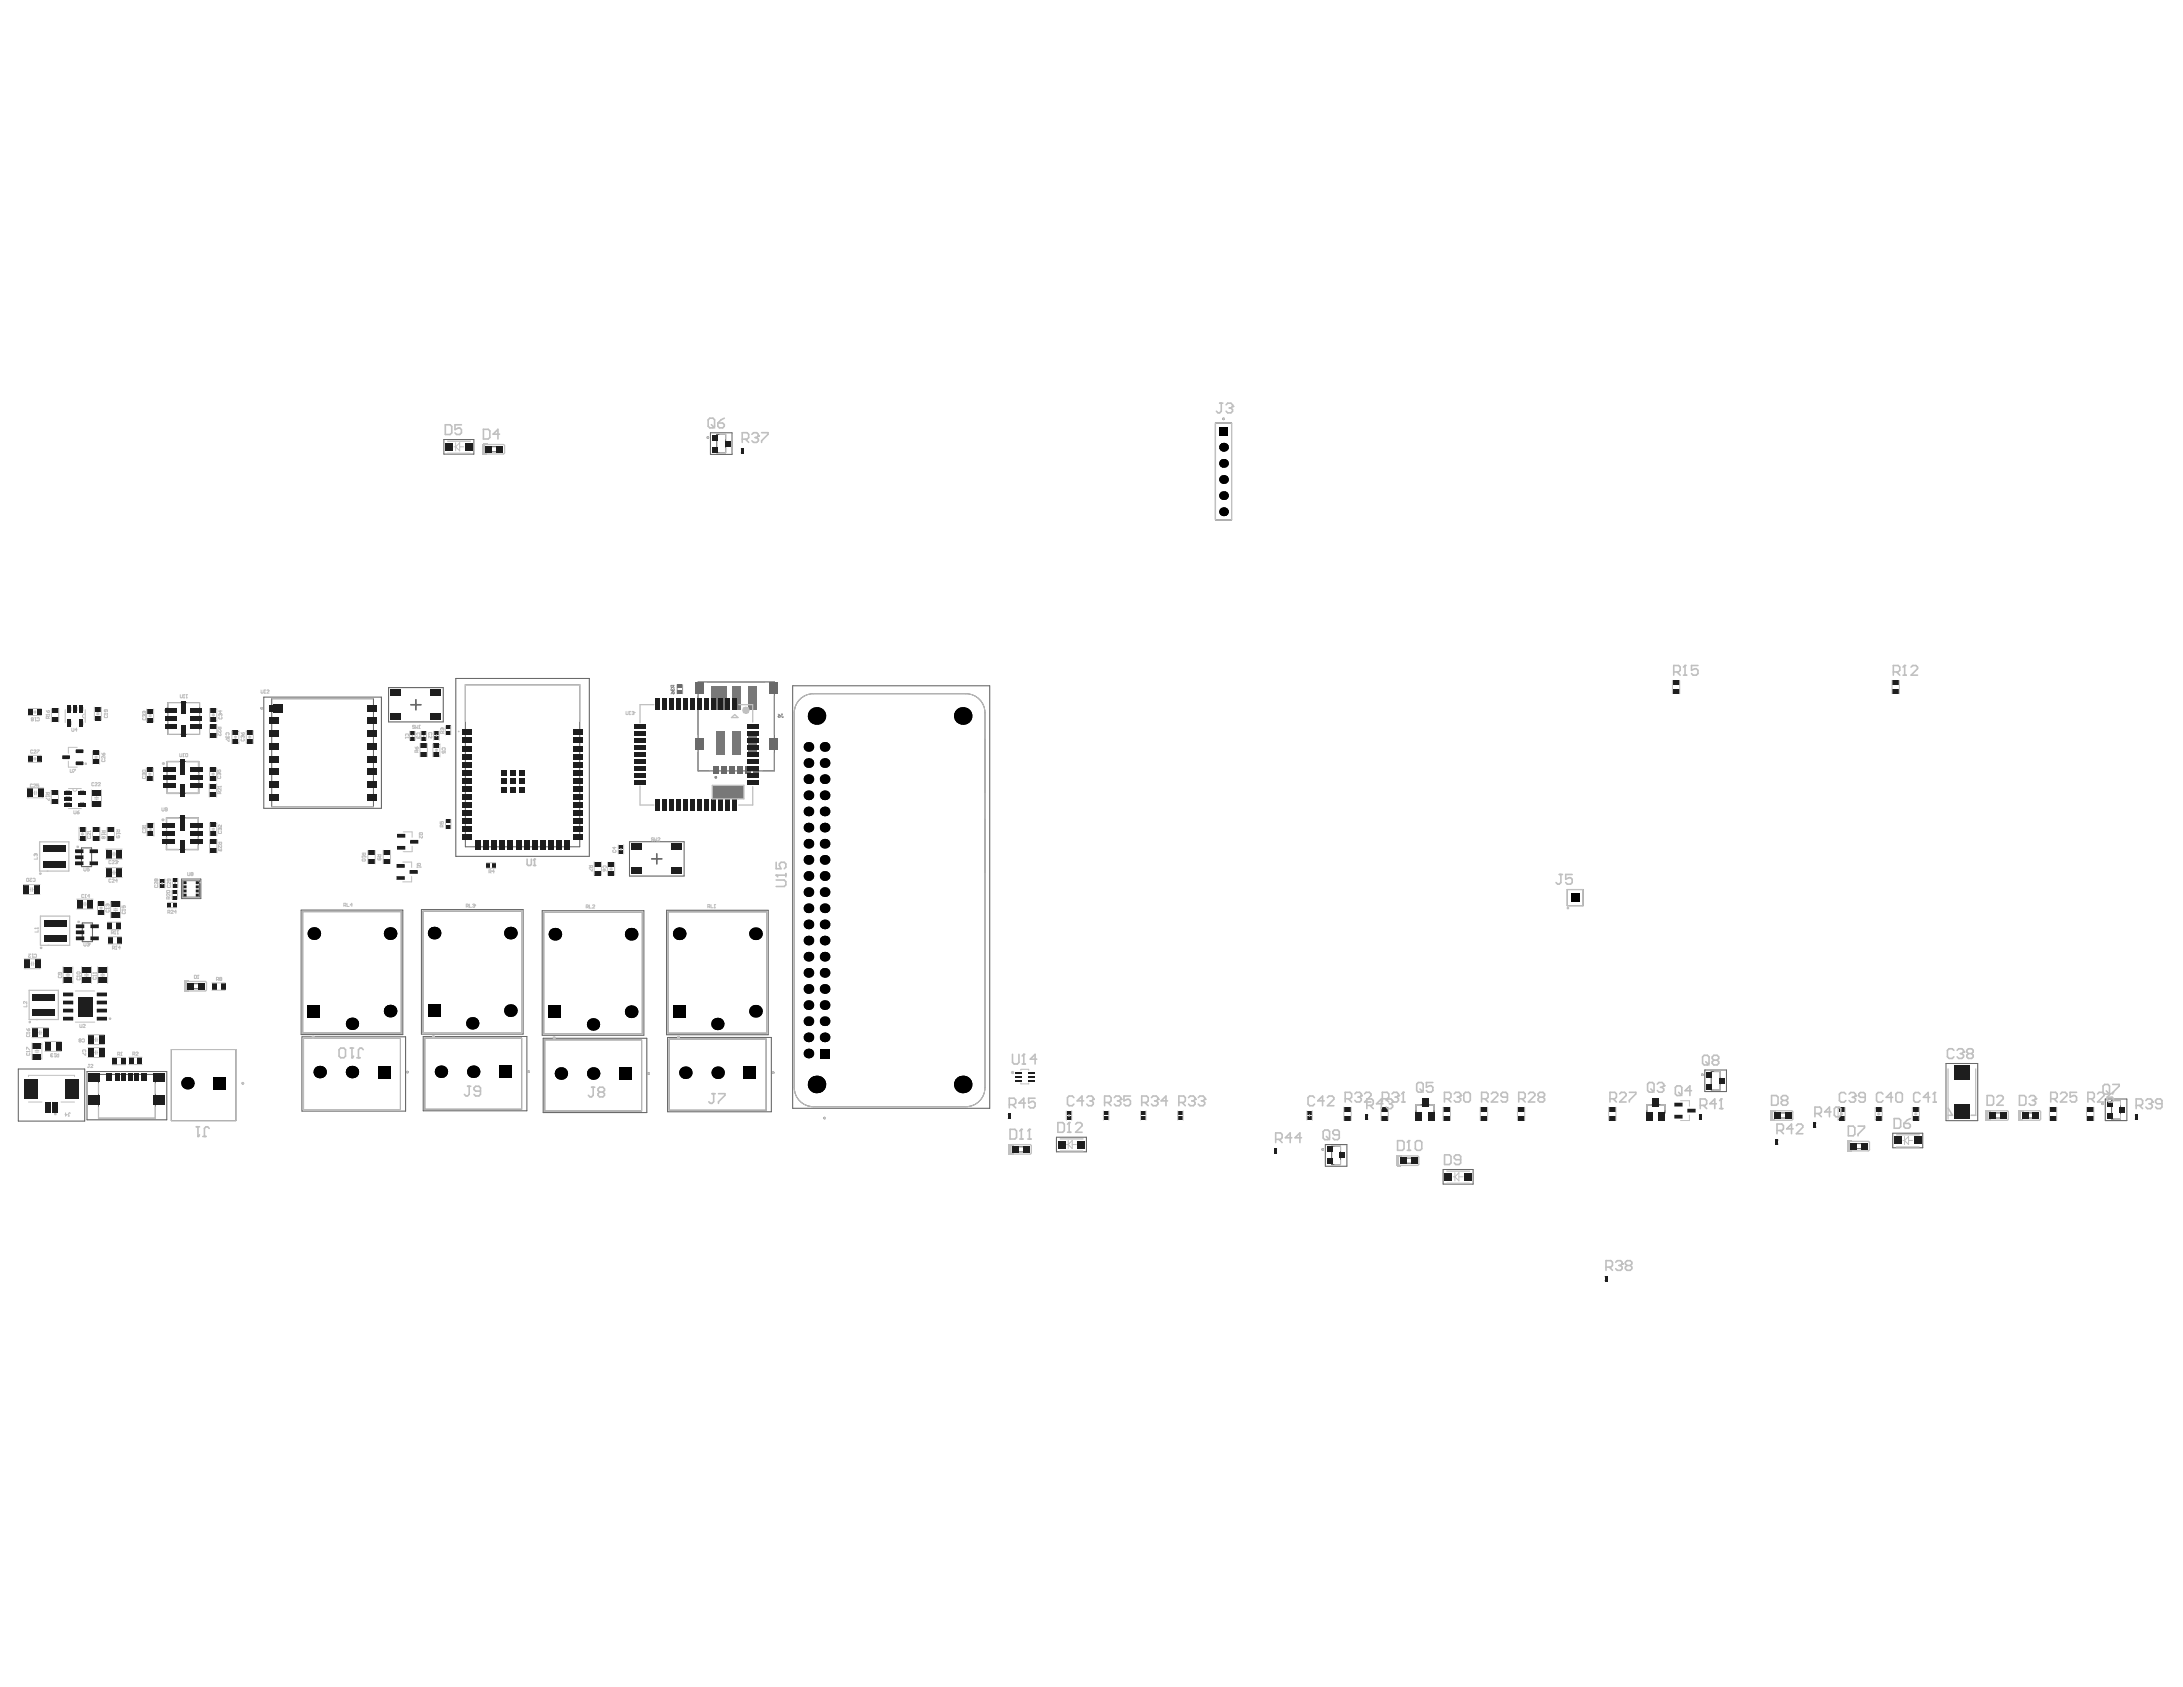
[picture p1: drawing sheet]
<svg xmlns="http://www.w3.org/2000/svg" width="279mm" height="216mm" viewBox="0 0 279 216" stroke-linecap="round" stroke-linejoin="round" font-family="sans-serif">
<path d="M56.8 56.2h3.8v1.9h-3.8zM2.3 136.8h8.5v6.7h-8.5zM249.1 136.1h4v7.3h-4zM135.2 145.5h3.9v1.9h-3.9zM184.7 149.7h3.8v1.8h-3.8zM242.3 145h3.8v1.9h-3.8z" fill="none" stroke="#5a5a5a" stroke-width=".13"/>
<g fill="#5a5a5a">
<path d="M23.2 97.5h.5v1.6h-.5z"/>
<path d="M23.2 100.5h.5v1h-.5z"/>
<path d="M21.4 100.3h1v.5h-1z"/>
<path d="M21.4 99.2h1v.5h-1z"/>
<path d="M21.4 98.2h1v.5h-1z"/>
<path d="M24.4 98.2h1v.5h-1z"/>
<path d="M24.4 99.2h1v.5h-1z"/>
<path d="M24.4 100.3h1v.5h-1z"/>
<path d="M24.6 90.7h1v.5h-1z"/>
<path d="M24.6 91.7h1v.5h-1z"/>
<path d="M24.6 92.7h1v.5h-1z"/>
<path d="M23.3 93h.5v1h-.5z"/>
<path d="M21.5 92.7h1v.5h-1z"/>
<path d="M21.5 91.7h1v.5h-1z"/>
<path d="M21.5 90.7h1v.5h-1z"/>
<path d="M23.3 89.9h.5v1.4l-.5-.2z"/>
<path d="M24.3 107.5h1.1v.5h-1.1z"/>
<path d="M24.4 106.4h1v.5h-1z"/>
<path d="M24.4 105.4h1v.5h-1z"/>
<path d="M21.3 105.4h1.1v.5h-1.1z"/>
<path d="M21.3 106.4h1.1v.5h-1.1z"/>
<path d="M21.3 107.5h1.1v.5h-1.1z"/>
<path d="M23.1 107.7h.5v1h-.5z"/>
<path d="M23.1 104.7h.5v1.6h-.5z"/>
<circle cx="21.4" cy="97.4" r=".05"/>
<circle cx="21.5" cy="89.9" r=".05"/>
<circle cx="21.3" cy="104.7" r=".05"/>
</g>
<g fill="none" stroke="#5a5a5a" stroke-width=".13">
<path d="M90.9 55.4h2.8v2.8h-2.8zM3.7 90.7v.8M3.7 96.7v.8M5.2 90.7v.8M5.2 96.7v.8M6.6 92.3h.9M6.6 90.8h.9M11.9 96.2h.8M11.9 97.7h.8M12.1 90.6h.8M12.1 92.1h.8M18.8 98.4h.8"/>
<path d="M18.8 99.8h.8M18.8 90.8h.8M18.8 92.3h.8M21.4 97.5h4v4h-4zM21.5 89.9h4.1v4.1h-4.1zM26.9 92.9h.8M26.9 94.3h.8M26.9 98.3h.8M26.9 99.8h.8M26.9 90.8h.8M26.9 92.2h.8M29.7 93.6h.8"/>
<path d="M29.7 95.1h.8M31.6 93.6h.8M31.6 95.1h.8M33.8 89.2h15v14.2h-15zM49.7 88h7v4.4h-7zM52.5 94.5h.5M52.5 93.8h.5M53.8 96.7h.8M53.8 95.3h.8M54 94.5h.5M54 93.8h.5M55.5 95.3h.8"/>
<path d="M55.5 96.8h.8M55.6 94.5h.5M55.6 93.8h.5M57.1 93.8h.5M57.1 93.1h.5M101.5 87.8h25.2v54h-25.2zM214.1 88.7h.8M214.1 87.2h.8M242.2 88.7h.8M242.2 87.2h.8M3.2 113.3v1.1M3.6 100.9v1.1"/>
<path d="M4.9 113.3v1.1M5.4 100.9v1.1M6.6 101.3h.8M6.6 102.8h.8M10 115.1v1.2M10.2 107.5h.8M10.2 106h.8M11.8 115.1v1.2M11.8 103h1.1M11.8 101.3h1.1M11.9 107.5h.8M11.9 106h.8"/>
<path d="M12.5 115.5h.8M12.5 117h.8M13.7 108.7v1.2M13.7 111.1v1.1M13.8 107.5h.8M13.8 106h.8M13.9 118.1v.8M14 119.9v.9M14.2 117.3h1.2M14.2 115.5h1.2M15.3 118.1v.8M15.4 119.9v.9"/>
<path d="M15.5 108.7v1.2M15.5 111.1v1.1M18.9 105.4h.8M18.9 106.9h.8M20.5 112.7h.5M20.5 113.4h.5M21.3 104.7h4.1v4h-4.1zM21.7 115.6v.5M22.1 114.9h.5M22.1 114.1h.5M22.2 112.6h.5M22.2 113.4h.5"/>
<path d="M22.4 115.6v.5M23.2 112.5h2.5v2.5h-2.5zM26.9 100.4h.8M26.9 101.9h.8M26.9 105.4h.8M26.9 106.9h.8M26.9 107.6h.8M26.9 109h.8M38.5 116.5h13.1v15.9h-13.1zM47.1 110.4h.9M47.1 109h.9M49.1 108.9h.8"/>
<path d="M49.1 110.4h.8M53.9 116.4h13.1v15.9h-13.1zM57.1 105.8h.5M57.1 105.1h.5M62.5 110.5v.5M63.2 110.5v.5M69.4 116.6h13v15.9h-13zM76.1 110.4h.8M76.1 111.9h.8M77.8 111.9h.8M77.8 110.5h.8M79.2 108.3h.5"/>
<path d="M79.2 109.1h.5M80.6 107.7h7v4.4h-7zM85.3 116.5h13v15.9h-13zM3.3 122.8v1.1M4.2 135.4h1.1M4.2 133.6h1.1M4.3 131.6v1.1M5 122.8v1.1M5.9 133.3v1.2M6 131.6v1.1M7.7 133.3v1.2M8.1 125.7h1.2"/>
<path d="M8.1 123.9h1.2M10.5 125.7h1.1M10.5 123.9h1.1M11.1 137.1h10.2v6.2h-10.2zM11.4 132.5v1.1M11.4 134.1v1.2M12.6 125.7h1.1M12.6 123.9h1.1M13.2 132.5v1.1M13.2 134.1v1.2M14.5 135.4v.8M16 135.4v.8"/>
<path d="M16.6 135.4v.8M18.1 135.4v.8M27.2 125.8v.9M28.7 125.8v.9M38.6 132.7h13.3v9.5h-13.3zM54.2 132.6h13.2v9.6h-13.2zM69.5 132.9h13.3v9.5h-13.3zM85.5 132.8h13.2v9.5h-13.2zM218.2 136.9h2.8v2.8h-2.8zM136.6 142.4h.5M136.6 143.1h.5M141.3 142.4h.5"/>
<path d="M141.3 143.1h.5M146.1 142.4h.5M146.1 143.1h.5M150.8 142.4h.5M150.8 143.1h.5M167.4 142.4h.5M167.4 143.1h.5M169.6 146.5h2.8v2.8h-2.8zM172.1 143.3h.8M172.1 141.8h.8M176.8 143.3h.8M176.8 141.8h.8"/>
<path d="M184.8 143.3h.8M184.8 141.8h.8M189.5 143.3h.8M189.5 141.8h.8M194.3 143.3h.8M194.3 141.8h.8M206 143.3h.8M206 141.8h.8M235.3 143.3h.8M235.3 141.8h.8M240 143.3h.9M240 141.8h.9"/>
<path d="M244.8 143.3h.8M244.8 141.8h.8M262.4 143.3h.8M262.4 141.8h.8M267.1 143.3h.8M267.1 141.8h.8M269.4 140.7h2.8v2.7h-2.8z"/>
</g>
<path d="M52.6 90.2h1.3M53.2 89.5v1.3M83.4 109.9h1.3M84.1 109.3v1.3" fill="none" stroke="#5a5a5a" stroke-width=".21"/>
<g fill="#5a5a5a">
<path d="M181.4 142.5h.4v.5h-.4z"/>
<path d="M183 142.5h.3v.5h-.3z"/>
<path d="M182.2 140.9h.4v.5h-.4z"/>
<path d="M211 142.5h.4v.5h-.4z"/>
<path d="M212.5 142.5h.4v.5h-.4z"/>
<path d="M211.8 140.9h.3v.5h-.3z"/>
</g>
<g fill="none" stroke="#5a5a5a" stroke-width=".13">
<path d="M62.6 57.2h1.3v.6h-1.3zM91.7 55.6h1.2v2.4h-1.2zM94.9 58h.2M94.9 57.4h.2M155.6 54.1h2v12.4h-2zM8.7 92.3h.4v.5h-.4zM8.7 90.5h.4v.4h-.4zM9.4 90.5h.4v.4h-.4zM10.2 90.5h.4v.4h-.4zM10.2 92.3h.4v.5h-.4zM34.8 89.4h13v13.8h-13zM58.3 86.8h17.1v22.8h-17.1z"/>
<path d="M59.6 87.6h14.6v20.8h-14.6zM86.8 88.6h.5M86.8 87.8h.5M89.3 87.3h9.8v11.4h-9.8zM102.2 89.7a2.44 2.44 0 0 1 1.9-.9h19.5a2.44 2.44 0 0 1 2.5 2.4v48a2.44 2.44 0 0 1-2.5 2.4h-19.5a2.44 2.44 0 0 1-2.4-2.4v-48v-.5zM8.5 101.2h.4v.4h-.4zM8.5 102.8h.4v.3h-.4zM8.5 102h.4v.4h-.4zM10.3 101.2h.4v.4h-.4zM10.3 102.8h.4v.3h-.4zM10.4 108.5h1.3v2.4h-1.3zM10.5 118.1h1.3v2.4h-1.3z"/>
<path d="M23.4 112.7h2.1v2.1h-2.1zM38.7 116.7h12.7v15.5h-12.7zM54.1 116.6h12.6v15.5h-12.6zM69.6 116.8h12.6v15.5h-12.6zM85.5 116.7h12.6v15.5h-12.6zM200.6 113.8h2v2.1h-2zM12.6 137.5h7.3v5.6h-7.3zM21.9 134.3h8.3v9.1h-8.3zM24.5 125.9h1.3v.6h-1.3zM38.8 132.9h12.4v9.1h-12.4zM54.4 132.9h12.4v9.1h-12.4zM69.7 133.1h12.4v9.1h-12.4z"/>
<path d="M85.7 133h12.4v9.1h-12.4zM219 137.1h1.2v2.4h-1.2zM129 143.1h.3M129 142.6h.3M130 146.8h1.3v.6h-1.3zM163.1 147h.3M163.1 147.6h.3M170.4 146.7h1.2v2.4h-1.2zM174.8 143.2h.3M174.8 142.7h.3M179.6 148.2h1.3v.7h-1.3zM217.5 143.2h.3"/>
<path d="M217.5 142.7h.3M227.3 146.4h.3M227.3 145.9h.3M227.5 142.4h1.3v.7h-1.3zM232.2 144.2h.2M232.2 143.7h.2M237.3 146.4h1.3v.6h-1.3zM255.1 142.4h1.3v.7h-1.3zM259.2 142.4h1.3v.7h-1.3zM270.3 140.9h1.1v2.3h-1.1zM273.3 143.2h.2M273.3 142.7h.2"/>
<path d="M205.4 163.9h.3M205.4 163.4h.3"/>
</g>
<path d="M181.2 142.4v-1h2.3v1M210.8 142.4v-1h2.3v1" fill="none" stroke="#5a5a5a" stroke-width=".17"/>
<g fill="none" stroke="#5a5a5a" stroke-width=".16">
<circle cx="90.6" cy="56" r=".08"/>
<circle cx="156.6" cy="53.6" r=".08"/>
<circle cx="33.5" cy="90.6" r=".08"/>
<circle cx="91.6" cy="99.5" r=".08"/>
<circle cx="25.3" cy="112.9" r=".04"/>
<circle cx="31.1" cy="138.6" r=".08"/>
<circle cx="52.1" cy="137.2" r=".08"/>
<circle cx="67.7" cy="137.2" r=".08"/>
<circle cx="83" cy="137.4" r=".08"/>
<circle cx="98.9" cy="137.3" r=".08"/>
<circle cx="217.9" cy="137.5" r=".08"/>
<circle cx="105.5" cy="143.1" r=".08"/>
<circle cx="169.3" cy="147.1" r=".08"/>
<circle cx="269.1" cy="141.3" r=".08"/>
</g>
<g fill="none" stroke="#5a5a5a" stroke-width=".24">
<circle cx="21.1" cy="98.4" r=".12"/>
<circle cx="21.1" cy="105.6" r=".12"/>
</g>
<circle cx="21.4" cy="90.9" r=".16" fill="none" stroke="#5a5a5a" stroke-width=".33"/>
<g fill="#787878">
<path d="M91.2 100.5h4v1.7h-4z"/>
<path d="M91.6 93.5h1.1v3h-1.1z"/>
<path d="M93.7 93.5h1.1v3h-1.1z"/>
<path d="M95.8 93.5h1v3h-1z"/>
<path d="M95.8 87.8h1v3.1h-1z"/>
<path d="M91.1 87.8h1.9v3.1h-1.9z"/>
<path d="M93.7 87.8h1.1v3.1h-1.1z"/>
</g>
<g fill="none" stroke="#8c8c8c" stroke-width=".13">
<path d="M86 88.1l-.1 .2 .1 .1M86 88.4h.1M86.1 88.3l-.1 .1M86.1 88.3h.1M86.1 88.5l.2 .1-.1 .2-.1-.1zM86.1 88.5l-.2 .3M86.2 87.7l-.1 .3-.2-.1v-.2h.4M86.2 87.8l.1 .2M86.2 88.1l.1 .2-.1 .1-.1-.1M86.7 87.6v1.2M87.4 87.6v1.2M89.3 89.1v4.9"/>
<path d="M89.3 96.3v2.4h1.5M90.5 87.3h7.5M99.1 89.1v4.9M99.1 96.3v2.4h-1.5M99.6 91.7l.3-.1v.1l-.2 .1zM99.6 91.4l.3 .2M100 91.4h.1M100.1 91.4v.3v.1l.2-.1"/>
</g>
<circle cx="91.6" cy="99.5" r=".08" fill="none" stroke="#8c8c8c" stroke-width=".16"/>
<g fill="#000">
<circle cx="156.6" cy="59.3" r=".56"/>
<circle cx="156.6" cy="57.2" r=".56"/>
<circle cx="156.6" cy="65.5" r=".56"/>
<circle cx="156.6" cy="63.4" r=".56"/>
<circle cx="156.6" cy="61.4" r=".56"/>
<circle cx="103.5" cy="95.6" r=".61"/>
<circle cx="103.5" cy="97.7" r=".61"/>
<circle cx="103.5" cy="99.7" r=".61"/>
<circle cx="104.5" cy="91.6" r="1.12"/>
<circle cx="105.5" cy="95.6" r=".61"/>
<circle cx="105.5" cy="97.7" r=".61"/>
<circle cx="105.5" cy="99.7" r=".61"/>
<circle cx="123.2" cy="91.6" r="1.12"/>
<circle cx="40.2" cy="119.5" r=".81"/>
<circle cx="49.9" cy="119.5" r=".81"/>
<circle cx="55.6" cy="119.4" r=".81"/>
<circle cx="65.3" cy="119.4" r=".81"/>
<circle cx="71" cy="119.6" r=".81"/>
<circle cx="80.8" cy="119.6" r=".81"/>
<circle cx="86.9" cy="119.5" r=".81"/>
<circle cx="96.7" cy="119.5" r=".81"/>
<circle cx="103.5" cy="110" r=".61"/>
<circle cx="103.5" cy="108" r=".61"/>
<circle cx="103.5" cy="114.2" r=".61"/>
<circle cx="103.5" cy="116.2" r=".61"/>
<circle cx="103.5" cy="103.8" r=".61"/>
<circle cx="103.5" cy="101.8" r=".61"/>
<circle cx="103.5" cy="112.1" r=".61"/>
<circle cx="103.5" cy="118.3" r=".61"/>
<circle cx="103.5" cy="105.9" r=".61"/>
<circle cx="105.5" cy="116.2" r=".61"/>
<circle cx="105.5" cy="108" r=".61"/>
<circle cx="105.5" cy="103.8" r=".61"/>
<circle cx="105.5" cy="114.2" r=".61"/>
<circle cx="105.5" cy="112.1" r=".61"/>
<circle cx="105.5" cy="110" r=".61"/>
<circle cx="105.5" cy="101.8" r=".61"/>
<circle cx="105.5" cy="118.3" r=".61"/>
<circle cx="105.5" cy="105.9" r=".61"/>
<circle cx="24" cy="138.6" r=".79"/>
<circle cx="40.9" cy="137.2" r=".79"/>
<circle cx="45" cy="137.2" r=".79"/>
<circle cx="45" cy="131" r=".79"/>
<circle cx="49.9" cy="129.4" r=".81"/>
<circle cx="56.4" cy="137.2" r=".79"/>
<circle cx="60.4" cy="131" r=".79"/>
<circle cx="60.6" cy="137.2" r=".79"/>
<circle cx="65.3" cy="129.3" r=".81"/>
<circle cx="71.8" cy="137.4" r=".79"/>
<circle cx="75.9" cy="131.1" r=".79"/>
<circle cx="75.9" cy="137.4" r=".79"/>
<circle cx="80.8" cy="129.5" r=".81"/>
<circle cx="87.7" cy="137.3" r=".79"/>
<circle cx="91.8" cy="131" r=".79"/>
<circle cx="91.9" cy="137.3" r=".79"/>
<circle cx="96.7" cy="129.4" r=".81"/>
<circle cx="103.5" cy="128.6" r=".61"/>
<circle cx="103.5" cy="120.4" r=".61"/>
<circle cx="103.5" cy="132.8" r=".61"/>
<circle cx="103.5" cy="134.8" r=".61"/>
<circle cx="103.5" cy="130.7" r=".61"/>
<circle cx="103.5" cy="122.4" r=".61"/>
<circle cx="103.5" cy="126.6" r=".61"/>
<circle cx="103.5" cy="124.5" r=".61"/>
<circle cx="104.5" cy="138.8" r="1.12"/>
<circle cx="105.5" cy="128.6" r=".61"/>
<circle cx="105.5" cy="126.6" r=".61"/>
<circle cx="105.5" cy="124.5" r=".61"/>
<circle cx="105.5" cy="132.8" r=".61"/>
<circle cx="105.5" cy="122.4" r=".61"/>
<circle cx="105.5" cy="130.7" r=".61"/>
<circle cx="105.5" cy="120.4" r=".61"/>
<circle cx="123.2" cy="138.8" r="1.12"/>
</g>
<g fill="#000">
<path d="M156 54.6h1.2v1.1h-1.2z" fill-rule="evenodd"/>
<path d="M201 114.3h1.2v1.1h-1.2z" fill-rule="evenodd"/>
<path d="M27.3 137.8h1.6v1.6h-1.6z" fill-rule="evenodd"/>
<path d="M39.4 128.6h1.6v1.6h-1.6z" fill-rule="evenodd"/>
<path d="M48.4 136.4h1.6v1.6h-1.6z" fill-rule="evenodd"/>
<path d="M54.8 128.5h1.6v1.6h-1.6z" fill-rule="evenodd"/>
<path d="M63.9 136.4h1.6v1.6h-1.6z" fill-rule="evenodd"/>
<path d="M70.2 128.7h1.6v1.6h-1.6z" fill-rule="evenodd"/>
<path d="M79.3 136.6h1.5v1.6h-1.5z" fill-rule="evenodd"/>
<path d="M86.1 128.6h1.6v1.6h-1.6z" fill-rule="evenodd"/>
<path d="M95.2 136.5h1.6v1.6h-1.6z" fill-rule="evenodd"/>
<path d="M104.9 134.2h1.3v1.2h-1.3z" fill-rule="evenodd"/>
</g>
<g fill="#5a5a5a">
<path d="M96.4 98h.8v1h-.8z" fill-rule="evenodd"/>
<path d="M95.4 98h.7v1h-.7z" fill-rule="evenodd"/>
<path d="M94.4 98h.7v1h-.7z" fill-rule="evenodd"/>
<path d="M93.3 98h.8v1h-.8z" fill-rule="evenodd"/>
<path d="M92.3 98h.7v1h-.7z" fill-rule="evenodd"/>
<path d="M98.5 87.3h1v1.4h-1z" fill-rule="evenodd"/>
<path d="M88.9 87.3h1.1v1.4h-1.1z" fill-rule="evenodd"/>
<path d="M88.9 94.4h1.1v1.5h-1.1z" fill-rule="evenodd"/>
<path d="M98.5 94.4h1v1.5h-1z" fill-rule="evenodd"/>
<path d="M91.3 98h.7v1h-.7z" fill-rule="evenodd"/>
<path d="M86.7 87.6h.6v.4h-.6z" fill-rule="evenodd"/>
<path d="M86.7 88.4h.6v.4h-.6z" fill-rule="evenodd"/>
</g>
<g fill="#000">
<circle cx="156.6" cy="59.3" r=".56"/>
<circle cx="156.6" cy="57.2" r=".56"/>
<circle cx="156.6" cy="65.5" r=".56"/>
<circle cx="156.6" cy="63.4" r=".56"/>
<circle cx="156.6" cy="61.4" r=".56"/>
<circle cx="103.5" cy="95.6" r=".61"/>
<circle cx="103.5" cy="97.7" r=".61"/>
<circle cx="103.5" cy="99.7" r=".61"/>
<circle cx="104.5" cy="91.6" r="1.12"/>
<circle cx="105.5" cy="95.6" r=".61"/>
<circle cx="105.5" cy="97.7" r=".61"/>
<circle cx="105.5" cy="99.7" r=".61"/>
<circle cx="123.2" cy="91.6" r="1.12"/>
<circle cx="40.2" cy="119.5" r=".81"/>
<circle cx="49.9" cy="119.5" r=".81"/>
<circle cx="55.6" cy="119.4" r=".81"/>
<circle cx="65.3" cy="119.4" r=".81"/>
<circle cx="71" cy="119.6" r=".81"/>
<circle cx="80.8" cy="119.6" r=".81"/>
<circle cx="86.9" cy="119.5" r=".81"/>
<circle cx="96.7" cy="119.5" r=".81"/>
<circle cx="103.5" cy="110" r=".61"/>
<circle cx="103.5" cy="108" r=".61"/>
<circle cx="103.5" cy="114.2" r=".61"/>
<circle cx="103.5" cy="116.2" r=".61"/>
<circle cx="103.5" cy="103.8" r=".61"/>
<circle cx="103.5" cy="101.8" r=".61"/>
<circle cx="103.5" cy="112.1" r=".61"/>
<circle cx="103.5" cy="118.3" r=".61"/>
<circle cx="103.5" cy="105.9" r=".61"/>
<circle cx="105.5" cy="116.2" r=".61"/>
<circle cx="105.5" cy="108" r=".61"/>
<circle cx="105.5" cy="103.8" r=".61"/>
<circle cx="105.5" cy="114.2" r=".61"/>
<circle cx="105.5" cy="112.1" r=".61"/>
<circle cx="105.5" cy="110" r=".61"/>
<circle cx="105.5" cy="101.8" r=".61"/>
<circle cx="105.5" cy="118.3" r=".61"/>
<circle cx="105.5" cy="105.9" r=".61"/>
<circle cx="24" cy="138.6" r=".79"/>
<circle cx="40.9" cy="137.2" r=".79"/>
<circle cx="45" cy="137.2" r=".79"/>
<circle cx="45" cy="131" r=".79"/>
<circle cx="49.9" cy="129.4" r=".81"/>
<circle cx="56.4" cy="137.2" r=".79"/>
<circle cx="60.4" cy="131" r=".79"/>
<circle cx="60.6" cy="137.2" r=".79"/>
<circle cx="65.3" cy="129.3" r=".81"/>
<circle cx="71.8" cy="137.4" r=".79"/>
<circle cx="75.9" cy="131.1" r=".79"/>
<circle cx="75.9" cy="137.4" r=".79"/>
<circle cx="80.8" cy="129.5" r=".81"/>
<circle cx="87.7" cy="137.3" r=".79"/>
<circle cx="91.8" cy="131" r=".79"/>
<circle cx="91.9" cy="137.3" r=".79"/>
<circle cx="96.7" cy="129.4" r=".81"/>
<circle cx="103.5" cy="128.6" r=".61"/>
<circle cx="103.5" cy="120.4" r=".61"/>
<circle cx="103.5" cy="132.8" r=".61"/>
<circle cx="103.5" cy="134.8" r=".61"/>
<circle cx="103.5" cy="130.7" r=".61"/>
<circle cx="103.5" cy="122.4" r=".61"/>
<circle cx="103.5" cy="126.6" r=".61"/>
<circle cx="103.5" cy="124.5" r=".61"/>
<circle cx="104.5" cy="138.8" r="1.12"/>
<circle cx="105.5" cy="128.6" r=".61"/>
<circle cx="105.5" cy="126.6" r=".61"/>
<circle cx="105.5" cy="124.5" r=".61"/>
<circle cx="105.5" cy="132.8" r=".61"/>
<circle cx="105.5" cy="122.4" r=".61"/>
<circle cx="105.5" cy="130.7" r=".61"/>
<circle cx="105.5" cy="120.4" r=".61"/>
<circle cx="123.2" cy="138.8" r="1.12"/>
</g>
<g fill="#000">
<path d="M156 54.6h1.2v1.1h-1.2z" fill-rule="evenodd"/>
<path d="M201 114.3h1.2v1.1h-1.2z" fill-rule="evenodd"/>
<path d="M27.3 137.8h1.6v1.6h-1.6z" fill-rule="evenodd"/>
<path d="M39.4 128.6h1.6v1.6h-1.6z" fill-rule="evenodd"/>
<path d="M48.4 136.4h1.6v1.6h-1.6z" fill-rule="evenodd"/>
<path d="M54.8 128.5h1.6v1.6h-1.6z" fill-rule="evenodd"/>
<path d="M63.9 136.4h1.6v1.6h-1.6z" fill-rule="evenodd"/>
<path d="M70.2 128.7h1.6v1.6h-1.6z" fill-rule="evenodd"/>
<path d="M79.3 136.6h1.5v1.6h-1.5z" fill-rule="evenodd"/>
<path d="M86.1 128.6h1.6v1.6h-1.6z" fill-rule="evenodd"/>
<path d="M95.2 136.5h1.6v1.6h-1.6z" fill-rule="evenodd"/>
<path d="M104.9 134.2h1.3v1.2h-1.3z" fill-rule="evenodd"/>
</g>
<g fill="#1e1e1e">
<path d="M95.6 97.2h1.4v.5h-1.4z" fill-rule="evenodd"/>
<path d="M95.6 98.1h1.4v.5h-1.4z" fill-rule="evenodd"/>
<path d="M93.8 102.4h.5v1.4h-.5z" fill-rule="evenodd"/>
<path d="M92 102.4h.5v1.4h-.5z" fill-rule="evenodd"/>
<path d="M91.1 102.4h.5v1.4h-.5z" fill-rule="evenodd"/>
<path d="M88.4 102.4h.5v1.4h-.5z" fill-rule="evenodd"/>
<path d="M81.2 99.9h1.4v.5h-1.4z" fill-rule="evenodd"/>
<path d="M81.2 98.1h1.4v.5h-1.4z" fill-rule="evenodd"/>
<path d="M81.2 92.7h1.4v.5h-1.4z" fill-rule="evenodd"/>
<path d="M87.5 89.4h.5v1.5h-.5z" fill-rule="evenodd"/>
<path d="M95.6 95.4h1.4v.5h-1.4z" fill-rule="evenodd"/>
<path d="M95.6 93.6h1.4v.5h-1.4z" fill-rule="evenodd"/>
<path d="M89.3 102.4h.5v1.4h-.5z" fill-rule="evenodd"/>
<path d="M81.2 97.2h1.4v.5h-1.4z" fill-rule="evenodd"/>
<path d="M81.2 96.3h1.4v.5h-1.4z" fill-rule="evenodd"/>
<path d="M81.2 95.4h1.4v.5h-1.4z" fill-rule="evenodd"/>
<path d="M81.2 94.5h1.4v.5h-1.4z" fill-rule="evenodd"/>
<path d="M92.9 89.4h.5v1.5h-.5z" fill-rule="evenodd"/>
<path d="M89.3 89.4h.5v1.5h-.5z" fill-rule="evenodd"/>
<path d="M88.4 89.4h.5v1.5h-.5z" fill-rule="evenodd"/>
<path d="M86.6 89.4h.5v1.5h-.5z" fill-rule="evenodd"/>
<path d="M85.7 89.4h.5v1.5h-.5z" fill-rule="evenodd"/>
<path d="M84.8 89.4h.5v1.5h-.5z" fill-rule="evenodd"/>
<path d="M83.9 89.4h.6v1.5h-.6z" fill-rule="evenodd"/>
<path d="M92.9 102.4h.5v1.4h-.5z" fill-rule="evenodd"/>
<path d="M93.8 89.4h.5v1.5h-.5z" fill-rule="evenodd"/>
<path d="M95.6 94.5h1.4v.5h-1.4z" fill-rule="evenodd"/>
<path d="M95.6 99h1.4v.5h-1.4z" fill-rule="evenodd"/>
<path d="M95.6 99.9h1.4v.5h-1.4z" fill-rule="evenodd"/>
<path d="M83.9 102.3h.6v1.5h-.6z" fill-rule="evenodd"/>
<path d="M95.6 92.7h1.4v.5h-1.4z" fill-rule="evenodd"/>
<path d="M90.2 89.4h.5v1.5h-.5z" fill-rule="evenodd"/>
<path d="M91.1 89.4h.5v1.5h-.5z" fill-rule="evenodd"/>
<path d="M92 89.4h.5v1.5h-.5z" fill-rule="evenodd"/>
<path d="M81.2 93.6h1.4v.5h-1.4z" fill-rule="evenodd"/>
<path d="M81.2 99h1.4v.5h-1.4z" fill-rule="evenodd"/>
<path d="M84.8 102.4h.5v1.4h-.5z" fill-rule="evenodd"/>
<path d="M85.7 102.4h.5v1.4h-.5z" fill-rule="evenodd"/>
<path d="M86.6 102.4h.5v1.4h-.5z" fill-rule="evenodd"/>
<path d="M87.5 102.4h.5v1.4h-.5z" fill-rule="evenodd"/>
<path d="M90.2 102.4h.5v1.4h-.5z" fill-rule="evenodd"/>
<path d="M95.6 96.3h1.4v.5h-1.4z" fill-rule="evenodd"/>
<path d="M6.8 141h.6v1.3h-.6z" fill-rule="evenodd"/>
<path d="M5.8 141h.6v1.3h-.6z" fill-rule="evenodd"/>
<path d="M8.3 138.1h1.7v2.4h-1.7z" fill-rule="evenodd"/>
<path d="M3.2 138.1h1.7v2.4h-1.7z" fill-rule="evenodd"/>
<path d="M25.4 125.8h.8v.8h-.8z" fill-rule="evenodd"/>
<path d="M24 125.8h.8v.8h-.8z" fill-rule="evenodd"/>
<path d="M27.2 125.8h.5v.9h-.5z" fill-rule="evenodd"/>
<path d="M28.3 125.8h.5v.9h-.5z" fill-rule="evenodd"/>
<path d="M26.9 92.8h.8v.5h-.8z" fill-rule="evenodd"/>
<path d="M26.9 93.9h.8v.5h-.8z" fill-rule="evenodd"/>
<path d="M26.9 100.3h.8v.6h-.8z" fill-rule="evenodd"/>
<path d="M26.9 101.5h.8v.5h-.8z" fill-rule="evenodd"/>
<path d="M26.9 106.4h.8v.6h-.8z" fill-rule="evenodd"/>
<path d="M26.9 105.3h.8v.5h-.8z" fill-rule="evenodd"/>
<path d="M18.9 106.5h.7v.5h-.7z" fill-rule="evenodd"/>
<path d="M18.9 105.3h.7v.6h-.7z" fill-rule="evenodd"/>
<path d="M26.9 107.5h.8v.5h-.8z" fill-rule="evenodd"/>
<path d="M26.9 108.6h.8v.5h-.8z" fill-rule="evenodd"/>
<path d="M26.9 99.4h.7v.5h-.7z" fill-rule="evenodd"/>
<path d="M26.9 98.2h.7v.6h-.7z" fill-rule="evenodd"/>
<path d="M26.9 91.8h.8v.5h-.8z" fill-rule="evenodd"/>
<path d="M26.9 90.7h.8v.5h-.8z" fill-rule="evenodd"/>
<path d="M18.8 99.4h.7v.5h-.7z" fill-rule="evenodd"/>
<path d="M18.8 98.3h.7v.5h-.7z" fill-rule="evenodd"/>
<path d="M18.9 91.9h.7v.5h-.7z" fill-rule="evenodd"/>
<path d="M18.9 90.8h.7v.5h-.7z" fill-rule="evenodd"/>
<path d="M76.1 110.3h.8v.6h-.8z" fill-rule="evenodd"/>
<path d="M76.1 111.5h.8v.5h-.8z" fill-rule="evenodd"/>
<path d="M77.9 110.4h.7v.5h-.7z" fill-rule="evenodd"/>
<path d="M77.9 111.5h.7v.5h-.7z" fill-rule="evenodd"/>
<path d="M53.8 96.3h.8v.5h-.8z" fill-rule="evenodd"/>
<path d="M53.8 95.2h.8v.5h-.8z" fill-rule="evenodd"/>
<path d="M55.5 96.3h.7v.6h-.7z" fill-rule="evenodd"/>
<path d="M55.5 95.2h.7v.5h-.7z" fill-rule="evenodd"/>
<path d="M50.8 106.8l1-.1 .1 .4-1 .1z" fill-rule="evenodd"/>
<path d="M50.8 108.3h1l.1 .4h-1z" fill-rule="evenodd"/>
<path d="M52.5 107.6l1-.1v.4l-1 .1z" fill-rule="evenodd"/>
<path d="M50.8 110.6h1v.4l-1 .1z" fill-rule="evenodd"/>
<path d="M50.8 112.2l1-.1v.4l-1 .1z" fill-rule="evenodd"/>
<path d="M52.4 111.4h1l.1 .4h-1z" fill-rule="evenodd"/>
<path d="M47.1 110h.9v.5h-.9z" fill-rule="evenodd"/>
<path d="M47.1 108.9h.9v.5h-.9z" fill-rule="evenodd"/>
<path d="M49.1 108.8h.8v.6h-.8z" fill-rule="evenodd"/>
<path d="M49.1 110h.8v.5h-.8z" fill-rule="evenodd"/>
<path d="M57.1 104.9h.5v.4h-.5z" fill-rule="evenodd"/>
<path d="M57.1 105.6h.5v.5h-.5z" fill-rule="evenodd"/>
<path d="M63 110.5h.4v.6h-.4z" fill-rule="evenodd"/>
<path d="M62.3 110.5h.4v.6h-.4z" fill-rule="evenodd"/>
<path d="M52.5 93.6h.6v.4h-.6z" fill-rule="evenodd"/>
<path d="M52.5 94.3h.6v.4h-.6z" fill-rule="evenodd"/>
<path d="M53.9 93.6h.6v.4h-.6z" fill-rule="evenodd"/>
<path d="M53.9 94.3h.6v.5h-.6z" fill-rule="evenodd"/>
<path d="M55.6 94.3h.5v.4h-.5z" fill-rule="evenodd"/>
<path d="M55.6 93.6h.5v.4h-.5z" fill-rule="evenodd"/>
<path d="M57.1 93.6h.5v.4h-.5z" fill-rule="evenodd"/>
<path d="M57.1 92.9h.5v.4h-.5z" fill-rule="evenodd"/>
<path d="M50 88.2h1.4v.9h-1.4z" fill-rule="evenodd"/>
<path d="M50 91.3h1.4v.8h-1.4z" fill-rule="evenodd"/>
<path d="M55.1 91.3h1.4v.8h-1.4z" fill-rule="evenodd"/>
<path d="M55.1 88.2h1.4v.9h-1.4z" fill-rule="evenodd"/>
<path d="M85.9 111.1h1.4v.8h-1.4z" fill-rule="evenodd"/>
<path d="M85.9 108h1.4v.8h-1.4z" fill-rule="evenodd"/>
<path d="M80.8 108h1.4v.8h-1.4z" fill-rule="evenodd"/>
<path d="M80.8 111.1h1.4v.8h-1.4z" fill-rule="evenodd"/>
<path d="M79.2 108.9h.6v.4h-.6z" fill-rule="evenodd"/>
<path d="M79.2 108.1h.6v.4h-.6z" fill-rule="evenodd"/>
<path d="M31.6 94.6h.7v.6h-.7z" fill-rule="evenodd"/>
<path d="M31.6 93.5h.7v.5h-.7z" fill-rule="evenodd"/>
<path d="M29.8 94.7h.7v.5h-.7z" fill-rule="evenodd"/>
<path d="M29.8 93.5h.7v.5h-.7z" fill-rule="evenodd"/>
<path d="M22.2 115.5h.4v.6h-.4z" fill-rule="evenodd"/>
<path d="M21.5 115.5h.4v.6h-.4z" fill-rule="evenodd"/>
<path d="M22.1 113.9h.6v.4h-.6z" fill-rule="evenodd"/>
<path d="M22.1 114.7h.6v.4h-.6z" fill-rule="evenodd"/>
<path d="M22.1 113.2h.6v.4h-.6z" fill-rule="evenodd"/>
<path d="M22.1 112.4h.6v.5h-.6z" fill-rule="evenodd"/>
<path d="M20.5 113.2h.5v.4h-.5z" fill-rule="evenodd"/>
<path d="M20.5 112.5h.5v.4h-.5z" fill-rule="evenodd"/>
<path d="M23.1 97.2h.6v2h-.6z" fill-rule="evenodd"/>
<path d="M20.8 98.2h1.6v.5h-1.6z" fill-rule="evenodd"/>
<path d="M20.8 99.2h1.6v.6h-1.6z" fill-rule="evenodd"/>
<path d="M20.8 100.2h1.6v.6h-1.6z" fill-rule="evenodd"/>
<path d="M23.1 100.4h.6v1.6h-.6z" fill-rule="evenodd"/>
<path d="M24.4 100.2h1.6v.6h-1.6z" fill-rule="evenodd"/>
<path d="M24.4 98.2h1.6v.5h-1.6z" fill-rule="evenodd"/>
<path d="M24.4 99.2h1.6v.6h-1.6z" fill-rule="evenodd"/>
<path d="M131.6 137.7h.8v.2h-.8z" fill-rule="evenodd"/>
<path d="M129.9 137.7h.8v.2h-.8z" fill-rule="evenodd"/>
<path d="M129.9 138.2h.8v.2h-.8z" fill-rule="evenodd"/>
<path d="M131.6 138.2h.8v.2h-.8z" fill-rule="evenodd"/>
<path d="M129.9 137.2h.8v.2h-.8z" fill-rule="evenodd"/>
<path d="M131.6 137.2h.8v.2h-.8z" fill-rule="evenodd"/>
<path d="M35 90.1h1.2v1.1h-1.2z" fill-rule="evenodd"/>
<path d="M34.4 90.2h1.2v.9h-1.2z" fill-rule="evenodd"/>
<path d="M46.9 90.2h1.3v.8h-1.3z" fill-rule="evenodd"/>
<path d="M46.9 91.9h1.3v.8h-1.3z" fill-rule="evenodd"/>
<path d="M46.9 93.5h1.3v.8h-1.3z" fill-rule="evenodd"/>
<path d="M46.9 95.1h1.3v.8h-1.3z" fill-rule="evenodd"/>
<path d="M46.9 96.7h1.3v.9h-1.3z" fill-rule="evenodd"/>
<path d="M46.9 98.4h1.3v.8h-1.3z" fill-rule="evenodd"/>
<path d="M46.9 100h1.3v.8h-1.3z" fill-rule="evenodd"/>
<path d="M46.9 101.6h1.3v.8h-1.3z" fill-rule="evenodd"/>
<path d="M34.4 101.6h1.2v.8h-1.2z" fill-rule="evenodd"/>
<path d="M34.4 100h1.2v.8h-1.2z" fill-rule="evenodd"/>
<path d="M34.4 98.4h1.2v.8h-1.2z" fill-rule="evenodd"/>
<path d="M34.4 96.7h1.2v.9h-1.2z" fill-rule="evenodd"/>
<path d="M34.4 95.1h1.2v.8h-1.2z" fill-rule="evenodd"/>
<path d="M34.4 93.5h1.2v.8h-1.2z" fill-rule="evenodd"/>
<path d="M34.4 91.9h1.2v.8h-1.2z" fill-rule="evenodd"/>
<path d="M21.2 90.6h1.4v.6h-1.4z" fill-rule="evenodd"/>
<path d="M21.2 91.7h1.4v.5h-1.4z" fill-rule="evenodd"/>
<path d="M21.2 92.7h1.4v.6h-1.4z" fill-rule="evenodd"/>
<path d="M23.2 92.8h.6v1.5h-.6z" fill-rule="evenodd"/>
<path d="M24.4 92.7h1.5v.6h-1.5z" fill-rule="evenodd"/>
<path d="M24.4 91.7h1.5v.5h-1.5z" fill-rule="evenodd"/>
<path d="M24.4 90.6h1.5v.6h-1.5z" fill-rule="evenodd"/>
<path d="M23.2 89.7h.6v1.6h-.6z" fill-rule="evenodd"/>
<path d="M24.3 106.4h1.6v.6h-1.6z" fill-rule="evenodd"/>
<path d="M24.3 105.4h1.6v.5h-1.6z" fill-rule="evenodd"/>
<path d="M24.3 107.4h1.6v.6h-1.6z" fill-rule="evenodd"/>
<path d="M23.1 107.6h.5v1.6h-.5z" fill-rule="evenodd"/>
<path d="M20.8 107.4h1.6v.6h-1.6z" fill-rule="evenodd"/>
<path d="M20.8 106.4h1.6v.6h-1.6z" fill-rule="evenodd"/>
<path d="M20.8 105.4h1.6v.5h-1.6z" fill-rule="evenodd"/>
<path d="M23.1 104.4h.5v2h-.5z" fill-rule="evenodd"/>
<path d="M23.5 114.4h.3l.1 .3h-.4z" fill-rule="evenodd"/>
<path d="M23.5 112.8h.3l.1 .3-.4 .1z" fill-rule="evenodd"/>
<path d="M23.5 113.4l.3-.1 .1 .3-.4 .1z" fill-rule="evenodd"/>
<path d="M23.5 113.9l.3-.1 .1 .4h-.4z" fill-rule="evenodd"/>
<path d="M25.1 114.4h.3l.1 .3h-.4z" fill-rule="evenodd"/>
<path d="M25.1 112.8h.3l.1 .3-.4 .1z" fill-rule="evenodd"/>
<path d="M25.1 113.4l.3-.1 .1 .3-.4 .1z" fill-rule="evenodd"/>
<path d="M25.1 113.9l.3-.1 .1 .4h-.4z" fill-rule="evenodd"/>
<path d="M9.7 97.6l.1-.2h.8l.1 .2v.2l-.1 .1h-.8l-.1-.1z" fill-rule="evenodd"/>
<path d="M9.7 96l.1-.1h.8l.1 .1v.3l-.1 .1h-.8l-.1-.1z" fill-rule="evenodd"/>
<path d="M8 96.8l.1-.1h.7l.2 .1v.2l-.2 .1h-.7l-.1-.1z" fill-rule="evenodd"/>
<path d="M10 101.2h1v.4h-1z" fill-rule="evenodd"/>
<path d="M10 102.8h1v.4h-1z" fill-rule="evenodd"/>
<path d="M8.2 102.8h1v.4h-1z" fill-rule="evenodd"/>
<path d="M8.2 102h1v.4h-1z" fill-rule="evenodd"/>
<path d="M8.2 101.2h1v.4h-1z" fill-rule="evenodd"/>
<path d="M9.7 108.7h.9l.1 .4-1 .1z" fill-rule="evenodd"/>
<path d="M9.6 109.5h1l.1 .4-1 .1z" fill-rule="evenodd"/>
<path d="M9.6 110.3l1-.1 .1 .5h-1z" fill-rule="evenodd"/>
<path d="M11.5 110.3l1-.1v.5h-1z" fill-rule="evenodd"/>
<path d="M11.5 108.8l1-.1v.4l-1 .1z" fill-rule="evenodd"/>
<path d="M10.2 92.1h.4v1h-.4z" fill-rule="evenodd"/>
<path d="M8.7 92.1h.4v1h-.4z" fill-rule="evenodd"/>
<path d="M8.7 90.2h.4v1h-.4z" fill-rule="evenodd"/>
<path d="M9.4 90.2h.4v1h-.4z" fill-rule="evenodd"/>
<path d="M10.2 90.2h.4v1h-.4z" fill-rule="evenodd"/>
<path d="M9.8 118.3h.9l.1 .4-1 .1z" fill-rule="evenodd"/>
<path d="M9.7 119.1h1l.1 .4-1 .1z" fill-rule="evenodd"/>
<path d="M9.7 119.9l1-.1 .1 .5h-1z" fill-rule="evenodd"/>
<path d="M11.6 119.9l1-.1v.5h-1z" fill-rule="evenodd"/>
<path d="M11.6 118.4l1-.1v.4l-1 .1z" fill-rule="evenodd"/>
<path d="M8.1 127.1l1.2-.1 .1 .4-1.3 .1z" fill-rule="evenodd"/>
<path d="M8.1 128.1h1.2l.1 .4h-1.3z" fill-rule="evenodd"/>
<path d="M8.1 129.2l1.2-.1 .1 .4-1.3 .1z" fill-rule="evenodd"/>
<path d="M8.1 130.2l1.2-.1 .1 .4-1.3 .1z" fill-rule="evenodd"/>
<path d="M12.4 127.1l1.2-.1 .1 .4-1.3 .1z" fill-rule="evenodd"/>
<path d="M12.4 128.1h1.2l.1 .4h-1.3z" fill-rule="evenodd"/>
<path d="M12.4 129.2l1.2-.1 .1 .4-1.3 .1z" fill-rule="evenodd"/>
<path d="M12.4 130.2l1.2-.1 .1 .4-1.3 .1z" fill-rule="evenodd"/>
<path d="M10 127.6h1.8v2.5h-1.8z" fill-rule="evenodd"/>
<path d="M66.4 98.5h.8v.7h-.8z" fill-rule="evenodd"/>
<path d="M66.4 99.6h.8v.8h-.8z" fill-rule="evenodd"/>
<path d="M66.4 100.8h.8v.7h-.8z" fill-rule="evenodd"/>
<path d="M65.3 100.8h.7v.7h-.7z" fill-rule="evenodd"/>
<path d="M64.2 100.8h.7v.7h-.7z" fill-rule="evenodd"/>
<path d="M64.2 99.6h.7v.8h-.7z" fill-rule="evenodd"/>
<path d="M64.2 98.5h.7v.7h-.7z" fill-rule="evenodd"/>
<path d="M65.3 98.5h.7v.7h-.7z" fill-rule="evenodd"/>
<path d="M65.3 99.6h.7v.8h-.7z" fill-rule="evenodd"/>
<path d="M73.4 93.4h1.2v.7h-1.2z" fill-rule="evenodd"/>
<path d="M73.4 94.4h1.2v.7h-1.2z" fill-rule="evenodd"/>
<path d="M73.4 95.4h1.2v.8h-1.2z" fill-rule="evenodd"/>
<path d="M73.4 96.5h1.2v.7h-1.2z" fill-rule="evenodd"/>
<path d="M73.4 97.5h1.2v.7h-1.2z" fill-rule="evenodd"/>
<path d="M73.4 98.5h1.2v.8h-1.2z" fill-rule="evenodd"/>
<path d="M73.4 99.6h1.2v.7h-1.2z" fill-rule="evenodd"/>
<path d="M73.4 100.6h1.2v.7h-1.2z" fill-rule="evenodd"/>
<path d="M73.4 101.6h1.2v.8h-1.2z" fill-rule="evenodd"/>
<path d="M73.4 102.7h1.2v.7h-1.2z" fill-rule="evenodd"/>
<path d="M73.4 103.7h1.2v.7h-1.2z" fill-rule="evenodd"/>
<path d="M73.4 104.7h1.2v.8h-1.2z" fill-rule="evenodd"/>
<path d="M73.4 105.8h1.2v.7h-1.2z" fill-rule="evenodd"/>
<path d="M73.4 106.8h1.2v.7h-1.2z" fill-rule="evenodd"/>
<path d="M72.2 107.6h.7v1.2h-.7z" fill-rule="evenodd"/>
<path d="M71.2 107.6h.7v1.2h-.7z" fill-rule="evenodd"/>
<path d="M70.1 107.6h.8v1.2h-.8z" fill-rule="evenodd"/>
<path d="M69.1 107.6h.7v1.2h-.7z" fill-rule="evenodd"/>
<path d="M68.1 107.6h.7v1.2h-.7z" fill-rule="evenodd"/>
<path d="M67 107.6h.8v1.2h-.8z" fill-rule="evenodd"/>
<path d="M66 107.6h.7v1.2h-.7z" fill-rule="evenodd"/>
<path d="M65 107.6h.7v1.2h-.7z" fill-rule="evenodd"/>
<path d="M63.9 107.6h.8v1.2h-.8z" fill-rule="evenodd"/>
<path d="M62.9 107.6h.7v1.2h-.7z" fill-rule="evenodd"/>
<path d="M61.9 107.6h.7v1.2h-.7z" fill-rule="evenodd"/>
<path d="M60.8 107.6h.8v1.2h-.8z" fill-rule="evenodd"/>
<path d="M59.2 106.8h1.2v.7h-1.2z" fill-rule="evenodd"/>
<path d="M59.2 105.8h1.2v.7h-1.2z" fill-rule="evenodd"/>
<path d="M59.2 104.7h1.2v.8h-1.2z" fill-rule="evenodd"/>
<path d="M59.2 103.7h1.2v.7h-1.2z" fill-rule="evenodd"/>
<path d="M59.2 102.7h1.2v.7h-1.2z" fill-rule="evenodd"/>
<path d="M59.2 101.6h1.2v.8h-1.2z" fill-rule="evenodd"/>
<path d="M59.2 100.6h1.2v.7h-1.2z" fill-rule="evenodd"/>
<path d="M59.2 99.6h1.2v.7h-1.2z" fill-rule="evenodd"/>
<path d="M59.2 98.5h1.2v.8h-1.2z" fill-rule="evenodd"/>
<path d="M59.2 97.5h1.2v.7h-1.2z" fill-rule="evenodd"/>
<path d="M59.2 96.5h1.2v.7h-1.2z" fill-rule="evenodd"/>
<path d="M59.2 95.4h1.2v.8h-1.2z" fill-rule="evenodd"/>
<path d="M59.2 94.4h1.2v.7h-1.2z" fill-rule="evenodd"/>
<path d="M59.2 93.4h1.2v.7h-1.2z" fill-rule="evenodd"/>
<path d="M129 142.9h.3v.3h-.3z" fill-rule="evenodd"/>
<path d="M129 142.5h.3v.3h-.3z" fill-rule="evenodd"/>
<path d="M163.1 146.9h.3v.4h-.3z" fill-rule="evenodd"/>
<path d="M163.1 147.3h.3v.4h-.3z" fill-rule="evenodd"/>
<path d="M174.8 143h.3v.3h-.3z" fill-rule="evenodd"/>
<path d="M174.8 142.6h.3v.3h-.3z" fill-rule="evenodd"/>
<path d="M227.3 146.2h.3v.3h-.3z" fill-rule="evenodd"/>
<path d="M227.3 145.8h.3v.3h-.3z" fill-rule="evenodd"/>
<path d="M217.5 143h.3v.3h-.3z" fill-rule="evenodd"/>
<path d="M217.5 142.6h.3v.3h-.3z" fill-rule="evenodd"/>
<path d="M232.2 144h.2v.4h-.2z" fill-rule="evenodd"/>
<path d="M232.2 143.6h.2v.3h-.2z" fill-rule="evenodd"/>
<path d="M273.3 143h.2v.3h-.2z" fill-rule="evenodd"/>
<path d="M273.3 142.6h.2v.3h-.2z" fill-rule="evenodd"/>
<path d="M205.4 163.7h.3v.3h-.3z" fill-rule="evenodd"/>
<path d="M205.4 163.3h.3v.3h-.3z" fill-rule="evenodd"/>
<path d="M94.9 57.7h.2v.4h-.2z" fill-rule="evenodd"/>
<path d="M94.9 57.3h.2v.4h-.2z" fill-rule="evenodd"/>
<path d="M141.3 142.2h.6v.4h-.6z" fill-rule="evenodd"/>
<path d="M141.3 142.9h.6v.4h-.6z" fill-rule="evenodd"/>
<path d="M146 142.2h.6v.4h-.6z" fill-rule="evenodd"/>
<path d="M146 142.9h.6v.4h-.6z" fill-rule="evenodd"/>
<path d="M150.8 142.2h.6v.4h-.6z" fill-rule="evenodd"/>
<path d="M150.8 142.9h.6v.4h-.6z" fill-rule="evenodd"/>
<path d="M172.1 142.9h.8v.5h-.8z" fill-rule="evenodd"/>
<path d="M172.1 141.7h.8v.5h-.8z" fill-rule="evenodd"/>
<path d="M176.8 142.9h.8v.5h-.8z" fill-rule="evenodd"/>
<path d="M176.8 141.7h.8v.5h-.8z" fill-rule="evenodd"/>
<path d="M184.8 142.9h.8v.5h-.8z" fill-rule="evenodd"/>
<path d="M184.8 141.7h.8v.5h-.8z" fill-rule="evenodd"/>
<path d="M189.5 142.9h.8v.5h-.8z" fill-rule="evenodd"/>
<path d="M189.5 141.7h.8v.5h-.8z" fill-rule="evenodd"/>
<path d="M194.3 142.9h.8v.5h-.8z" fill-rule="evenodd"/>
<path d="M194.3 141.7h.8v.5h-.8z" fill-rule="evenodd"/>
<path d="M206 142.9h.8v.5h-.8z" fill-rule="evenodd"/>
<path d="M206 141.7h.8v.5h-.8z" fill-rule="evenodd"/>
<path d="M267.1 142.9h.8v.5h-.8z" fill-rule="evenodd"/>
<path d="M267.1 141.7h.8v.5h-.8z" fill-rule="evenodd"/>
<path d="M262.4 142.9h.8v.5h-.8z" fill-rule="evenodd"/>
<path d="M262.4 141.7h.8v.5h-.8z" fill-rule="evenodd"/>
<path d="M13.8 107h.8v.5h-.8z" fill-rule="evenodd"/>
<path d="M13.8 105.9h.8v.5h-.8z" fill-rule="evenodd"/>
<path d="M11.9 105.9h.8v.5h-.8z" fill-rule="evenodd"/>
<path d="M11.9 107h.8v.5h-.8z" fill-rule="evenodd"/>
<path d="M6.6 101.2h.8v.5h-.8z" fill-rule="evenodd"/>
<path d="M6.6 102.3h.8v.6h-.8z" fill-rule="evenodd"/>
<path d="M6.6 91.8h.9v.6h-.9z" fill-rule="evenodd"/>
<path d="M6.6 90.7h.9v.5h-.9z" fill-rule="evenodd"/>
<path d="M214.1 88.2h.8v.6h-.8z" fill-rule="evenodd"/>
<path d="M214.1 87.1h.8v.5h-.8z" fill-rule="evenodd"/>
<path d="M15 119.9h.5v.9h-.5z" fill-rule="evenodd"/>
<path d="M13.9 119.9h.5v.9h-.5z" fill-rule="evenodd"/>
<path d="M5.7 133.3h.8v1.2h-.8z" fill-rule="evenodd"/>
<path d="M7.1 133.3h.8v1.2h-.8z" fill-rule="evenodd"/>
<path d="M242.2 88.2h.8v.6h-.8z" fill-rule="evenodd"/>
<path d="M242.2 87.1h.8v.5h-.8z" fill-rule="evenodd"/>
<path d="M13.8 118.1h.5v.8h-.5z" fill-rule="evenodd"/>
<path d="M14.9 118.1h.5v.8h-.5z" fill-rule="evenodd"/>
<path d="M16.5 135.4h.5v.8h-.5z" fill-rule="evenodd"/>
<path d="M17.6 135.4h.6v.8h-.6z" fill-rule="evenodd"/>
<path d="M15.5 135.4h.6v.8h-.6z" fill-rule="evenodd"/>
<path d="M14.4 135.4h.5v.8h-.5z" fill-rule="evenodd"/>
<path d="M171.5 147.5h.7v.7h-.7z" fill-rule="evenodd"/>
<path d="M169.8 148.3h.8v.7h-.8z" fill-rule="evenodd"/>
<path d="M169.8 146.8h.8v.6h-.8z" fill-rule="evenodd"/>
<path d="M220 138h.8v.6h-.8z" fill-rule="evenodd"/>
<path d="M218.4 138.8h.7v.6h-.7z" fill-rule="evenodd"/>
<path d="M218.4 137.2h.7v.7h-.7z" fill-rule="evenodd"/>
<path d="M271.3 141.7h.7v.7h-.7z" fill-rule="evenodd"/>
<path d="M269.7 142.5h.7v.6h-.7z" fill-rule="evenodd"/>
<path d="M269.7 140.9h.7v.7h-.7z" fill-rule="evenodd"/>
<path d="M92.8 56.4h.7v.7h-.7z" fill-rule="evenodd"/>
<path d="M91.1 57.2h.8v.7h-.8z" fill-rule="evenodd"/>
<path d="M91.1 55.7h.8v.6h-.8z" fill-rule="evenodd"/>
<path d="M181.2 142.3h.8v1.1h-.8z" fill-rule="evenodd"/>
<path d="M182.8 142.3h.8v1.1h-.8z" fill-rule="evenodd"/>
<path d="M182 140.5h.8v1.1h-.8z" fill-rule="evenodd"/>
<path d="M214.4 141.1h.9l.1 .4-1 .1z" fill-rule="evenodd"/>
<path d="M214.4 142.7h.9l.1 .4-1 .1z" fill-rule="evenodd"/>
<path d="M216 142l1-.1v.4l-1 .1z" fill-rule="evenodd"/>
<path d="M210.8 142.3h.8v1.1h-.8z" fill-rule="evenodd"/>
<path d="M212.3 142.3h.8v1.1h-.8z" fill-rule="evenodd"/>
<path d="M211.5 140.5h.8v1.1h-.8z" fill-rule="evenodd"/>
<path d="M5.5 108.2h2.9v.9h-2.9z" fill-rule="evenodd"/>
<path d="M5.5 110.2h2.9v.8h-2.9z" fill-rule="evenodd"/>
<path d="M4.2 127.2h2.8v.9h-2.8z" fill-rule="evenodd"/>
<path d="M4.2 129.2h2.8v.8h-2.8z" fill-rule="evenodd"/>
<path d="M5.6 117.7h2.9v.9h-2.9z" fill-rule="evenodd"/>
<path d="M5.6 119.7h2.9v.8h-2.9z" fill-rule="evenodd"/>
<path d="M11.3 140.2h1.5v1.2h-1.5z" fill-rule="evenodd"/>
<path d="M19.7 140.2h1.4v1.2h-1.4z" fill-rule="evenodd"/>
<path d="M19.7 137.3h1.4v1.1h-1.4z" fill-rule="evenodd"/>
<path d="M11.3 137.3h1.5v1.1h-1.5z" fill-rule="evenodd"/>
<path d="M13.7 137.4h.6v.9h-.6z" fill-rule="evenodd"/>
<path d="M18.2 137.4h.6v.9h-.6z" fill-rule="evenodd"/>
<path d="M14.7 137.4h.6v.9h-.6z" fill-rule="evenodd"/>
<path d="M17.2 137.4h.6v.9h-.6z" fill-rule="evenodd"/>
<path d="M15.6 137.4h.5v.9h-.5z" fill-rule="evenodd"/>
<path d="M16.4 137.4h.5v.9h-.5z" fill-rule="evenodd"/>
<path d="M135.4 146h1v.9h-1z" fill-rule="evenodd"/>
<path d="M137.9 146h1v.9h-1z" fill-rule="evenodd"/>
<path d="M131 146.7h.8v.8h-.8z" fill-rule="evenodd"/>
<path d="M129.6 146.7h.8v.8h-.8z" fill-rule="evenodd"/>
<path d="M180.6 148.1h.8v.8h-.8z" fill-rule="evenodd"/>
<path d="M179.2 148.1h.8v.8h-.8z" fill-rule="evenodd"/>
<path d="M184.9 150.1h1v1h-1z" fill-rule="evenodd"/>
<path d="M187.4 150.1h1v1h-1z" fill-rule="evenodd"/>
<path d="M228.4 142.4h.9v.8h-.9z" fill-rule="evenodd"/>
<path d="M227.1 142.4h.8v.8h-.8z" fill-rule="evenodd"/>
<path d="M238.3 146.3h.8v.8h-.8z" fill-rule="evenodd"/>
<path d="M236.9 146.3h.8v.8h-.8z" fill-rule="evenodd"/>
<path d="M242.4 145.5h1v.9h-1z" fill-rule="evenodd"/>
<path d="M244.9 145.5h1v.9h-1z" fill-rule="evenodd"/>
<path d="M57 56.7h1v1h-1z" fill-rule="evenodd"/>
<path d="M59.5 56.7h1v1h-1z" fill-rule="evenodd"/>
<path d="M63.6 57.1h.8v.8h-.8z" fill-rule="evenodd"/>
<path d="M62.2 57.1h.8v.8h-.8z" fill-rule="evenodd"/>
<path d="M260.2 142.4h.8v.8h-.8z" fill-rule="evenodd"/>
<path d="M258.8 142.4h.8v.8h-.8z" fill-rule="evenodd"/>
<path d="M256 142.4h.8v.8h-.8z" fill-rule="evenodd"/>
<path d="M254.6 142.4h.9v.8h-.9z" fill-rule="evenodd"/>
<path d="M136.5 142.9h.6v.4h-.6z" fill-rule="evenodd"/>
<path d="M136.5 142.2h.6v.4h-.6z" fill-rule="evenodd"/>
<path d="M167.3 142.9h.6v.4h-.6z" fill-rule="evenodd"/>
<path d="M167.3 142.2h.6v.4h-.6z" fill-rule="evenodd"/>
<path d="M244.8 142.9h.8v.5h-.8z" fill-rule="evenodd"/>
<path d="M244.8 141.7h.8v.5h-.8z" fill-rule="evenodd"/>
<path d="M240.1 142.9h.7v.5h-.7z" fill-rule="evenodd"/>
<path d="M240.1 141.7h.7v.5h-.7z" fill-rule="evenodd"/>
<path d="M235.3 142.9h.8v.5h-.8z" fill-rule="evenodd"/>
<path d="M235.3 141.7h.8v.5h-.8z" fill-rule="evenodd"/>
<path d="M250.1 141.3h2v1.9h-2z" fill-rule="evenodd"/>
<path d="M250.1 136.3h2v1.9h-2z" fill-rule="evenodd"/>
<path d="M3.6 96.8h.6v.7h-.6z" fill-rule="evenodd"/>
<path d="M4.8 96.8h.5v.7h-.5z" fill-rule="evenodd"/>
<path d="M11.9 97.2h.8v.6h-.8z" fill-rule="evenodd"/>
<path d="M11.9 96.1h.8v.5h-.8z" fill-rule="evenodd"/>
<path d="M3.5 100.9h.7v1.1h-.7z" fill-rule="evenodd"/>
<path d="M4.9 100.9h.7v1.1h-.7z" fill-rule="evenodd"/>
<path d="M13.5 111.1h.8v1.1h-.8z" fill-rule="evenodd"/>
<path d="M14.9 111.1h.7v1.1h-.7z" fill-rule="evenodd"/>
<path d="M13.5 108.7h.8v1.2h-.8z" fill-rule="evenodd"/>
<path d="M14.9 108.7h.7v1.2h-.7z" fill-rule="evenodd"/>
<path d="M11.8 102.5h1.1v.7h-1.1z" fill-rule="evenodd"/>
<path d="M11.8 101.1h1.1v.7h-1.1z" fill-rule="evenodd"/>
<path d="M10.2 105.9h.7v.5h-.7z" fill-rule="evenodd"/>
<path d="M10.2 107h.7v.5h-.7z" fill-rule="evenodd"/>
<path d="M4.4 113.3h.7v1.1h-.7z" fill-rule="evenodd"/>
<path d="M3 113.3h.7v1.1h-.7z" fill-rule="evenodd"/>
<path d="M12.2 91.6h.7v.6h-.7z" fill-rule="evenodd"/>
<path d="M12.2 90.5h.7v.5h-.7z" fill-rule="evenodd"/>
<path d="M3.6 90.8h.6v.7h-.6z" fill-rule="evenodd"/>
<path d="M4.8 90.8h.5v.7h-.5z" fill-rule="evenodd"/>
<path d="M4.2 134.9h1.1v.7h-1.1z" fill-rule="evenodd"/>
<path d="M4.2 133.5h1.1v.7h-1.1z" fill-rule="evenodd"/>
<path d="M5.5 131.6h.7v1.1h-.7z" fill-rule="evenodd"/>
<path d="M4.1 131.6h.7v1.1h-.7z" fill-rule="evenodd"/>
<path d="M14.2 116.8h1.2v.7h-1.2z" fill-rule="evenodd"/>
<path d="M14.2 115.4h1.2v.7h-1.2z" fill-rule="evenodd"/>
<path d="M9.8 115.1h.7v1.2h-.7z" fill-rule="evenodd"/>
<path d="M11.2 115.1h.7v1.2h-.7z" fill-rule="evenodd"/>
<path d="M12.6 116.5h.7v.5h-.7z" fill-rule="evenodd"/>
<path d="M12.6 115.4h.7v.5h-.7z" fill-rule="evenodd"/>
<path d="M4.5 122.8h.7v1.1h-.7z" fill-rule="evenodd"/>
<path d="M3.1 122.8h.7v1.1h-.7z" fill-rule="evenodd"/>
<path d="M12.6 125.1h1.1v.7h-1.1z" fill-rule="evenodd"/>
<path d="M12.6 123.7h1.1v.8h-1.1z" fill-rule="evenodd"/>
<path d="M10.5 125.1h1.1v.7h-1.1z" fill-rule="evenodd"/>
<path d="M10.5 123.7h1.1v.8h-1.1z" fill-rule="evenodd"/>
<path d="M8.1 125.1h1.2v.7h-1.2z" fill-rule="evenodd"/>
<path d="M8.1 123.7h1.2v.8h-1.2z" fill-rule="evenodd"/>
<path d="M11.3 132.5h.7v1.1h-.7z" fill-rule="evenodd"/>
<path d="M12.6 132.5h.8v1.1h-.8z" fill-rule="evenodd"/>
<path d="M11.3 134.1h.7v1.2h-.7z" fill-rule="evenodd"/>
<path d="M12.6 134.1h.8v1.2h-.8z" fill-rule="evenodd"/>
</g>
<g fill="#1e1e1e">
<path d="M51.8 106.7l.1 .1z"/>
<path d="M50.8 107.1l.1 .1z"/>
<path d="M51.8 108.3h.1z"/>
<path d="M50.8 108.7h.1z"/>
<path d="M53.5 107.5v.1z"/>
<path d="M52.5 107.9v.1z"/>
<path d="M50.8 111v.1z"/>
<path d="M51.8 112.1v.1z"/>
<path d="M50.8 112.5v.1z"/>
<path d="M53.4 111.4h.1z"/>
<path d="M52.4 111.8h.1z"/>
<path d="M23.8 114.4h.1z"/>
<path d="M23.8 112.8h.1z"/>
<path d="M23.5 113.1v.1z"/>
<path d="M23.8 113.3l.1 .1z"/>
<path d="M23.5 113.6v.1z"/>
<path d="M23.8 113.8l.1 .1z"/>
<path d="M25.4 114.4h.1z"/>
<path d="M25.4 112.8h.1z"/>
<path d="M25.1 113.1v.1z"/>
<path d="M25.4 113.3l.1 .1z"/>
<path d="M25.1 113.6v.1z"/>
<path d="M25.4 113.8l.1 .1z"/>
<path d="M9.7 97.8h.1v.1z"/>
<path d="M10.6 97.8h.1l-.1 .1z"/>
<path d="M10.6 97.4l.1 .2h-.1z"/>
<path d="M9.7 97.5l.1-.1v.2h-.1z"/>
<path d="M9.7 96.3h.1v.1z"/>
<path d="M10.6 96.3h.1l-.1 .1z"/>
<path d="M10.6 95.9l.1 .1h-.1z"/>
<path d="M9.7 95.9h.1v.1h-.1z"/>
<path d="M8 97h.1v.1z"/>
<path d="M8.8 97h.2l-.2 .1z"/>
<path d="M8.8 96.7l.2 .1h-.2z"/>
<path d="M8 96.7h.1v.1h-.1z"/>
<path d="M10.6 108.7l.1 .1z"/>
<path d="M9.6 109.1l.1 .1z"/>
<path d="M10.6 109.5h.1z"/>
<path d="M9.6 109.9l.1 .1z"/>
<path d="M10.6 110.2l.1 .1z"/>
<path d="M9.6 110.7h.1z"/>
<path d="M12.5 110.2v.1z"/>
<path d="M12.5 108.7v.1z"/>
<path d="M11.5 109.1v.1z"/>
<path d="M10.7 118.3l.1 .1z"/>
<path d="M9.7 118.7l.1 .1z"/>
<path d="M10.7 119.1h.1z"/>
<path d="M9.7 119.5l.1 .1z"/>
<path d="M10.7 119.8l.1 .1z"/>
<path d="M9.7 120.3h.1z"/>
<path d="M12.6 119.8v.1z"/>
<path d="M12.6 118.3v.1z"/>
<path d="M11.6 118.7v.1z"/>
<path d="M8.1 127.4v.1z"/>
<path d="M9.3 127l.1 .1z"/>
<path d="M9.3 128.1h.1z"/>
<path d="M8.1 129.5v.1z"/>
<path d="M9.3 129.1l.1 .1z"/>
<path d="M8.1 130.5v.1z"/>
<path d="M9.3 130.1l.1 .1z"/>
<path d="M12.4 127.4v.1z"/>
<path d="M13.6 127l.1 .1z"/>
<path d="M13.6 128.1h.1z"/>
<path d="M12.4 129.5v.1z"/>
<path d="M13.6 129.1l.1 .1z"/>
<path d="M12.4 130.5v.1z"/>
<path d="M13.6 130.1l.1 .1z"/>
<path d="M215.3 141.1l.1 .1z"/>
<path d="M214.3 141.5l.1 .1z"/>
<path d="M215.3 142.7h.1z"/>
<path d="M214.3 143.1l.1 .1z"/>
<path d="M217 141.9v.1z"/>
<path d="M216 142.3v.1z"/>
</g>
<g fill="none" stroke="#c0c0c0" stroke-width=".17">
<path d="M62 57.1v.8M62.1 58.1h2.3M62.1 56.9h2.3M64.6 57.1v.8M83.7 90.2h-1.8v2.3M93.6 91.8l.4-.3 .5 .3zM94.5 90.2h1.8v2.2M81.9 100.6v2.4h1.8M91.2 100.5h4v1.7h-4zM96.3 100.7v2.3h-1.8M23.8 125.8v.8M24 126.8h2.3"/>
<path d="M24 125.6h2.3M26.4 125.8v.8M129.4 146.7v.8M129.6 147.7h2.2M129.6 146.5h2.2M132 146.7v.8M179 148.1v.9M179.2 149.1h2.2M179.2 147.9h2.2M181.6 148.1v.9M181.8 141.4h-.6v.7M183 141.4h.5v.7"/>
<path d="M211.3 141.4h-.5v.7M212.6 141.4h.5v.7M226.9 142.3v.9M227 143.4h2.3M227 142.1h2.3M229.5 142.3v.9M236.7 146.2v.9M236.8 147.3h2.3M236.8 146.1h2.3M239.3 146.2v.9M254.4 142.3v.9M254.6 143.4h2.3"/>
<path d="M254.6 142.1h2.3M257 142.3v.9M258.6 142.3v.9M258.8 143.4h2.2M258.8 142.1h2.2M261.2 142.3v.9"/>
</g>
<g fill="none" stroke="#c0c0c0" stroke-width=".13">
<path d="M58.1 57.2h.2M58.3 57.2l.5-.5v1zM58.3 56.7v1M58.8 57.2h.5M92.1 55.6h.8v.6M92.9 57.4v.6h-.8M3.6 91.6h1.7M3.6 97.6h1.7M3.6 96.7h1.7M3.6 90.7h1.7M4.3 97.1h.1M4.3 91.1h.1"/>
<path d="M4.4 91v.3M4.4 97v.3M4.5 97.1h.1M4.5 91v.3M4.5 97v.3M4.5 91.1h.1M6.6 90.7v1.7M7.5 90.7v1.7M8.3 90.8v1.7M8.8 97.4v.8h1.1M9.9 95.6h-1.1v.8M10.9 90.8v1.7"/>
<path d="M11.8 96.1v1.7M12.1 90.5v1.7M12.1 96.8h.4M12.1 97h.4M12.3 96.8h.1M12.3 97v.1M12.4 91.4h.3M12.4 91.3h.3M12.5 91.2v.1M12.5 91.4v.1M12.7 96.1v1.7M13 90.5v1.7"/>
<path d="M18.7 98.3v1.6M18.8 90.7v1.7M19 99h.3M19 99.2h.3M19.1 91.5h.3M19.1 91.7h.3M19.2 98.9v.1M19.2 99.2v.1M19.2 91.4v.1M19.2 91.7h.1M19.6 98.3v1.7M19.7 90.7v1.7"/>
<path d="M21.5 93.4v.6h1.6M21.5 91.4v.1M21.5 92.4v.2M23.1 89.9h-1.6v.6M23.9 89.9h1.7v.6M25.6 91.4v.1M25.6 92.4v.2M25.6 93.4v.6h-1.7M26.8 92.7v1.7M26.8 98.2v1.7M26.9 90.7v1.6M27.1 99h.3"/>
<path d="M27.1 99.2h.3M27.1 91.4h.4M27.1 91.6h.4M27.3 98.9v.1M27.3 99.2h.1M27.3 91.3v.1M27.3 91.6v.1M27.7 98.2v1.7M27.7 92.7v1.7M27.7 90.7v1.7M29.7 93.5v1.7M30 94.4h.3"/>
<path d="M30 94.3h.3M30.1 94.2v.1M30.1 94.4v.1M30.6 93.5v1.7M31.5 93.5v1.7M31.8 94.2h.3M31.8 94.4h.3M32 94.2h.1M32 94.4v.1M32.4 93.5v1.7M34.8 89.4h13M52.4 93.6v1.2"/>
<path d="M52.7 94.2h.1M52.7 94.1h.1M52.8 94.1h.1M52.8 94.2v.1M53.1 93.6v1.1M53.8 95.1v1.8M53.9 93.6v1.2M54.2 94.2h.1M54.2 94.1h.1M54.2 94.2v.1M54.6 93.6v1.2M54.7 95.1v1.8"/>
<path d="M55.4 95.2v1.7M55.5 93.6v1.1M55.7 95.9h.3M55.7 96.1h.3M55.8 94.1h.1M55.8 94.2h.1M55.9 94v.1M55.9 94.2h.1M55.9 95.9h.1M55.9 96.1v.1M56.2 93.6v1.1M56.3 95.2v1.7"/>
<path d="M57 92.9v1.1M57.7 92.9v1.1M101.7 91.2v48M104.1 88.8h19.5M126.1 91.2v48M214.1 87.1v1.7M215 87.1v1.7M242.2 87.1v1.7M243.1 87.1v1.7M3 114.5h2.1M3 113.2h2.1M3.5 100.8h2.1"/>
<path d="M3.5 102.1h2.1M3.8 113.8h.1M3.9 113.6v.5M4.2 113.6v.5M4.2 113.8h.1M4.3 101.5h.1M4.4 101.2v.5M4.6 101.2v.5M4.6 101.5h.1M6.6 101.2v1.7M7.5 101.2v1.7M8.8 100.9h1.6"/>
<path d="M8.8 103.5h1.6M9.8 115.1h2.1M9.8 116.3h2.1M10.1 105.9v1.7M10.4 106.8h.3M10.4 106.6h.3M10.6 106.6h.1M10.6 106.8v.1M10.7 115.7h.1M10.8 115.5v.4M11 115.5v.4M11 115.7h.1"/>
<path d="M11 105.9v1.7M11.7 101.1v2.1M11.8 105.9v1.7M12.1 102.3h.5M12.1 102.1h.5M12.4 102h.1M12.4 102.3v.1M12.5 115.4v1.7M12.8 116.3h.3M12.8 116.1h.3M12.8 105.9v1.7M12.9 116.1h.1"/>
<path d="M12.9 116.3v.1M13 101.1v2.1M13.4 115.4v1.7M13.5 108.7h2.1M13.5 111h2.1M13.5 112.3h2.1M13.5 109.9h2.1M13.7 105.9v1.7M13.7 118h1.7M13.7 119h1.7M13.8 119.9h1.7M14.2 115.4v2.1"/>
<path d="M14.4 111.7h.1M14.4 109.3h.1M14.5 109.1v.4M14.5 111.4v.5M14.6 116.5h.4M14.6 116.3h.4M14.6 105.9v1.7M14.7 109.1v.4M14.7 111.4v.5M14.7 111.7h.1M14.7 109.3h.1M14.8 116.2v.1"/>
<path d="M14.8 116.5v.1M15.4 115.4v2.1M18.8 105.3v1.7M19.1 106.1h.3M19.1 106.2h.3M19.3 106v.1M19.3 106.2v.1M19.7 105.3v1.7M20.4 112.5v1.1M20.7 113h.1M20.7 113.1h.1M20.8 113h.1"/>
<path d="M20.8 113.1h.1M21.1 112.5v1.1M21.4 115.5h1.2M21.4 116.2h1.2M22 113.9v1.2M22.1 112.4v1.2M22.3 113h.2M22.3 113.1h.2M22.4 112.9v.1M22.4 113.1h.1M22.7 113.9v1.2M22.8 112.4v1.2"/>
<path d="M23.4 112.6h2.1M23.4 114.9h2.1M26.8 100.3v1.7M26.8 107.5v1.7M26.9 105.3v1.7M27.1 106.1h.4M27.1 106.2h.4M27.3 106v.1M27.3 106.2v.1M27.7 100.3v1.7M27.7 105.3v1.7M27.8 107.5v1.7"/>
<path d="M34.8 103.2h13M38.7 116.7h12.7v15.5h-12.7zM47.1 108.8v1.7M48 108.8v1.7M49 108.8v1.7M50 108.8v1.7M51.5 110.3h1.2v.7M51.6 106.5h1.1v.7M52.7 112.2v.7h-1.2M52.7 108.3v.7h-1.1M54.1 116.6h12.6v15.5h-12.6zM57 104.9v1.2"/>
<path d="M57.7 104.9v1.2M62.3 111.1h1.2M62.3 110.4h1.1M69.6 116.8h12.6v15.5h-12.6zM76.1 110.3v1.7M77 110.3v1.7M77.8 110.3v1.7M78.1 111.3h.3M78.1 111.1h.3M78.2 111v.1M78.2 111.3v.1M78.7 110.4v1.6"/>
<path d="M79.1 108.1v1.2M79.4 108.7h.1M79.5 108.6v.1M79.5 108.7v.1M79.8 108.1v1.2M85.5 116.7h12.6v15.5h-12.6zM3.1 124h2.1M3.1 122.7h2.1M3.6 137.8v-.2h5.9v.2M4 123.3h.1M4.1 123.1v.5M4.1 132.8h2.1"/>
<path d="M4.1 131.5h2.1M4.1 133.5v2.1M4.3 123.1v.5M4.3 123.3h.1M4.5 134.6h.5M4.5 134.4h.5M4.7 134.3v.1M4.7 134.7h.1M4.9 132.2h.1M5 131.9v.5M5.2 131.9v.5M5.3 132.2h.1"/>
<path d="M5.4 133.5v2.1M5.7 133.3h2.2M5.7 134.5h2.2M8.1 123.7v2.1M8.5 124.9h.4M8.5 124.7h.4M8.7 124.6v.1M8.7 124.9v.1M9.3 123.7v2.1M9.6 126.8h2.5M9.6 130.8h2.5M10.4 123.7v2.1"/>
<path d="M10.8 124.9h.5M10.8 124.7h.5M11.1 124.6v.1M11.1 124.9v.1M11.3 132.4h2.1M11.3 133.7h2.1M11.3 134.1h2.1M11.3 135.3h2.1M11.7 123.7v2.1M12.1 133.1h.1M12.1 134.7h.1M12.2 132.8v.5"/>
<path d="M12.2 134.5v.4M12.4 132.8v.5M12.4 134.5v.4M12.4 133.1h.1M12.4 134.7h.1M12.5 123.7v2.1M12.9 124.9h.5M12.9 124.7h.5M13.1 124.6v.1M13.1 124.9v.1M13.8 123.7v2.1M13.8 120.8h1.7"/>
<path d="M14.4 135.3h1.7M14.4 136.3h1.7M16.5 135.3h1.7M16.5 136.2h1.7M21.9 134.3h8.3v9.1h-8.3zM27.1 125.8h1.7M27.1 126.7h1.7M38.8 132.9h12.4v9.1h-12.4zM54.4 132.9h12.4v9.1h-12.4zM69.7 133.1h12.4v9.1h-12.4zM85.7 133h12.4v9.1h-12.4zM130.7 137v-.2h1v.2"/>
<path d="M130.7 138.6v.1h1v-.1M219.4 137.1h.8v.6M220.2 138.9v.6h-.8M3.6 141h1.8M7.8 141h1.7M104.1 141.6h19.5M136.5 142.2v1.1M136.5 146.5h.2M136.7 146.5l.5-.5v1zM136.7 146v1M136.8 142.7h.1M136.8 142.8h.1"/>
<path d="M137.2 142.2v1.1M137.2 146.5h.6M141.2 142.2v1.1M141.9 142.2v1.1M146 142.2v1.1M146.7 142.2v1.1M150.7 142.2v1.1M151.4 142.2v1.1M167.3 142.2v1.1M167.5 142.7h.2M167.6 142.8h.1M167.6 142.7h.1"/>
<path d="M168 142.2v1.1M170.8 146.7h.8v.6M171.6 148.5v.6h-.8M172 141.7v1.7M172.9 141.7v1.7M176.8 141.7v1.7M177.7 141.7v1.7M184.7 141.7v1.7M185.6 141.7v1.7M186 150.6h.2M186.2 150.6l.5-.5v1zM186.2 150.1v1"/>
<path d="M186.7 150.6h.5M189.5 141.7v1.7M190.4 141.7v1.7M194.2 141.7v1.7M195.1 141.7v1.7M205.9 141.7v1.7M206.8 141.7v1.7M215.1 140.9h1.1v.7M216.2 142.7v.7h-1.1M235.3 141.7v1.7M235.5 142.5h.4M235.5 142.6h.4"/>
<path d="M235.7 142.4v.1M235.7 142.6v.1M236.1 141.7v1.7M240 141.7v1.7M240.3 142.5h.3M240.3 142.6h.3M240.5 142.4v.1M240.5 142.6v.1M240.9 141.7v1.7M243.6 146h.2M243.8 146l.5-.6v1.1zM243.8 145.4v1.1"/>
<path d="M244.3 146h.5M244.8 141.7v1.7M245 142.5h.4M245 142.6h.4M245.2 142.4v.1M245.2 142.6v.1M245.7 141.7v1.7M262.3 141.7v1.7M263.2 141.7v1.7M267.1 141.7v1.7M268 141.7v1.7M270.6 140.9h.8v.5"/>
<path d="M271.4 142.6v.6h-.8"/>
</g>
<g fill="none" stroke="#c0c0c0" stroke-width=".21">
<path d="M21.4 99h.1M21.4 100v.1M22.9 97.5h-1.5v.5M23.9 97.5h1.5v.6M25.4 99h.1M25.4 100v.1M21.3 106.2h.1M21.3 107.2v.1M21.3 108.2v.5h1.6M21.4 101v.5h1.5M22.9 104.7h-1.6v.5M23.8 104.7h1.6v.6"/>
<path d="M25.4 106.2v.1M25.4 107.2v.1M25.4 108.2v.5h-1.6M25.4 101v.5h-1.5M249.3 141.8l.6 .9h-.6M252.9 142.7h-.6"/>
</g>
<g fill="none" stroke="#c0c0c0" stroke-width=".16">
<path d="M57.3 58h2.9M57.3 56.5h2.9M155.6 54.1h2v12.4h-2zM59.6 92.3v-4.7h14.6v4.7M5.1 107.7h3.7v3.8h-3.7zM5.2 117.2h3.7v3.8h-3.7zM200.6 113.8h2v2.1h-2zM3.7 126.7h3.8v3.8h-3.8zM12.6 138.7v1.2M19.9 138.7v1.2M249.3 136.8v6.4M252.9 136.8v5.9"/>
<path d="M12.6 141.7v1.4h7.3v-1.4M135.7 147.3h2.9M135.7 145.8h2.9M185.2 151.4h2.9M185.2 149.9h2.9M242.7 146.8h2.9M242.7 145.2h3"/>
</g>
<g fill="#c0c0c0">
<path d="M23.7 126.8h.4v.1h-.4z" fill-rule="evenodd"/>
<path d="M23.5 125.5h.4v1.4h-.4z" fill-rule="evenodd"/>
<path d="M23.7 125.5h.5v.2h-.5z" fill-rule="evenodd"/>
<path d="M129.2 147.7h.5v.1h-.5z" fill-rule="evenodd"/>
<path d="M129.1 146.4h.3v1.4h-.3z" fill-rule="evenodd"/>
<path d="M129.2 146.4h.6v.2h-.6z" fill-rule="evenodd"/>
<path d="M178.8 149.1h.5v.1h-.5z" fill-rule="evenodd"/>
<path d="M178.7 147.8h.3v1.4h-.3z" fill-rule="evenodd"/>
<path d="M178.8 147.8h.6v.2h-.6z" fill-rule="evenodd"/>
<path d="M226.7 143.3h.5v.1h-.5z" fill-rule="evenodd"/>
<path d="M226.5 142.1h.4v1.3h-.4z" fill-rule="evenodd"/>
<path d="M226.7 142.1h.5v.1h-.5z" fill-rule="evenodd"/>
<path d="M236.5 147.2h.5v.2h-.5z" fill-rule="evenodd"/>
<path d="M236.4 146h.3v1.4h-.3z" fill-rule="evenodd"/>
<path d="M236.5 146h.5v.1h-.5z" fill-rule="evenodd"/>
<path d="M61.8 58.1h.5v.1h-.5z" fill-rule="evenodd"/>
<path d="M61.7 56.8h.3v1.4h-.3z" fill-rule="evenodd"/>
<path d="M61.8 56.8h.5v.2h-.5z" fill-rule="evenodd"/>
<path d="M258.4 143.3h.5v.1h-.5z" fill-rule="evenodd"/>
<path d="M258.3 142.1h.3v1.3h-.3z" fill-rule="evenodd"/>
<path d="M258.4 142.1h.5v.1h-.5z" fill-rule="evenodd"/>
<path d="M254.3 143.3h.5v.1h-.5z" fill-rule="evenodd"/>
<path d="M254.1 142.1h.4v1.3h-.4z" fill-rule="evenodd"/>
<path d="M254.3 142.1h.5v.1h-.5z" fill-rule="evenodd"/>
</g>
<g fill="none" stroke="#c0c0c0" stroke-width=".21">
<path d="M57 54.4h.6l.2 .2v.8l-.2 .2h-.6zM59.1 54.4h-.9v.6l.4-.2h.3l.2 .2v.4l-.2 .2h-.5l-.2-.2M61.9 54.9h.6l.2 .3v.8l-.2 .2h-.6zM63.9 55.6h-.8l.6-.7v1.3M90.6 53.7l.2-.2h.5l.2 .2v.9l-.2 .2h-.5l-.2-.2zM91 54.3l.5 .5M91.9 54.1h.6l.2 .2v.3l-.2 .2h-.4l-.2-.2zM92.7 53.5l-.4 .2-.4 .4M95 56.2h.6l.2-.2v-.4l-.2-.2h-.6v1.2M95.4 56.2l.4 .4M96.2 55.6l.2-.2h.5l.2 .2v.2M96.6 56h.3"/>
<path d="M96.9 56l.2 .2v.2l-.2 .2h-.5l-.2-.2M97.1 55.8h.1M97.1 55.8l-.2 .2M97.5 55.4h.8v.2l-.8 .8v.2M156.1 51.6h.4M156.3 51.6v1l-.2 .2h-.2l-.2-.2M156.9 51.8l.2-.2h.4l.3 .2v.2M157.3 52.2h.2M157.5 52.2l.3 .2v.2l-.3 .2h-.4l-.2-.2M157.8 52h.1M157.8 52l-.3 .2M214.2 86h.6l.2-.2v-.4l-.2-.2h-.6v1.2"/>
<path d="M214.6 86l.4 .4M215.5 86.4h.4M215.7 85.2h.1M215.7 85.2l-.2 .2M215.7 85.2v1.2M217.3 85.2h-.8v.6l.4-.2h.2l.2 .2v.4l-.2 .2h-.4l-.2-.2M242.3 86h.6l.3-.2v-.4l-.3-.2h-.6v1.2M242.7 86l.5 .4M243.6 86.4h.4M243.8 85.2h.1M243.8 85.2l-.2 .2M243.8 85.2v1.2"/>
<path d="M244.6 85.4l.2-.2h.4l.2 .2v.2l-.8 .8h.8M67.5 109.9v.7l.1 .2h.3l.1-.2v-.7M68.3 110.8h.2M68.4 109.9h.1M68.4 109.9v.9M68.4 109.9l-.1 .2M99.3 112h.1M99.3 112.6h1.1l.2 .2v.4l-.2 .3h-1.1M99.3 110.4v.8h.7l-.2-.4v-.2l.2-.2h.4l.2 .2v.4l-.2 .2M99.3 112h1.3M99.3 112l.2 .2M100.6 111.8v.4"/>
<path d="M199.6 111.9h.4M199.8 111.9v1l-.2 .3h-.2l-.2-.3M201.2 111.9h-.8v.6l.4-.2h.2l.2 .2v.4l-.2 .3h-.4l-.2-.3M43.4 134.3l.2-.2h.4l.2 .2v.9l-.2 .2h-.4l-.2-.2zM44.8 134.1h.5M45 135.4h.1M45 134.1v1.3M45.3 135.2l-.3 .2M45.7 135.4h.4M46.5 134.3l-.2-.2h-.2l-.2 .2v1.1M59.8 139h.5M60.1 139v1.1l-.3 .2h-.2l-.2-.2"/>
<path d="M61.5 139.6h-.6l-.2-.2v-.2l.2-.2h.4l.2 .2v.9l-.2 .2h-.4l-.2-.2M75.7 139.1h.4M75.9 139.1v1.1l-.2 .2h-.2l-.2-.2M76.7 139.8l-.2-.2v-.2l.2-.3h.5l.2 .3v.2l-.2 .2M76.7 139.8l-.2 .2v.2l.2 .2h.5l.2-.2v-.2l-.2-.2M76.7 139.8h.5M91.1 140h.4M91.3 140v1l-.2 .2h-.2l-.2-.2M92 140h.8v.2l-.8 .8v.2M129.6 134.9v1.1l.2 .2h.4l.2-.2v-1.1M130.8 136.2h.4M131 134.9h.1"/>
<path d="M131 134.9v1.3M131 134.9l-.2 .2M132.7 135.6h-.8l.6-.7v1.3M179.6 139.8h.1M179.6 139.8v1.2M179.6 139.8l-.2 .2M181.3 138.7l.2-.2h.4l.2 .2v.9l-.2 .2h-.4l-.2-.2zM181.7 139.4l.4 .4M183.4 138.5h-.8v.7l.4-.3h.2l.2 .3v.4l-.2 .2h-.4l-.2-.2M208.5 139.8h.9v.2l-.9 .8v.2M210.9 138.7l.2-.2h.4l.2 .2v.9l-.2 .2h-.4l-.2-.2zM211.3 139.4l.4 .4"/>
<path d="M212.1 138.7l.2-.2h.4l.2 .2v.2M212.5 139.2h.2M212.7 139.2l.2 .2v.2l-.2 .2h-.4l-.2-.2M212.9 138.9h.1M212.9 138.9l-.2 .3M214.4 139.2l.2-.2h.4l.3 .2v.8l-.3 .2h-.4l-.2-.2zM214.8 139.8l.5 .4M216.5 139.6h-.8l.6-.6v1.2M217.9 135.3l.2-.2h.4l.2 .2v.8l-.2 .2h-.4l-.2-.2zM218.3 135.9l.4 .4M219.4 135.7l-.3-.2v-.2l.3-.2h.4l.2 .2v.2l-.2 .2M219.4 135.7l-.3 .2v.2l.3 .2h.4l.2-.2v-.2l-.2-.2"/>
<path d="M219.4 135.7h.4M247.6 139.8h.1M247.6 139.8v1.3M247.6 139.8l-.2 .2M250.1 134.4l-.2-.2h-.4l-.3 .2v.9l.3 .2h.4l.2-.2M250.5 134.4l.2-.2h.4l.2 .2v.2M250.9 134.8h.2M251.1 134.8l.2 .2v.3l-.2 .2h-.4l-.2-.2M251.3 134.6h.1M251.3 134.6l-.2 .2M251.9 134.8l-.2-.2v-.2l.2-.2h.4l.3 .2v.2l-.3 .2M251.9 134.8l-.2 .2v.3l.2 .2h.4l.3-.2v-.3l-.3-.2"/>
<path d="M251.9 134.8h.4M265.8 139.8h-.8v.6l.4-.2h.2l.2 .2v.4l-.2 .2h-.4l-.2-.2M269.2 139l.2-.2h.4l.2 .2v.8l-.2 .2h-.4l-.2-.2zM269.6 139.6l.4 .4M270.4 138.8h.8v.2l-.8 .8v.2M270.5 139.8l-.4 .2-.4 .4M25.1 144.2h.4M25.3 145.4h.1M25.3 144.2v1.2M25.5 145.2l-.2 .2M26 145.4h.4M26.8 144.4l-.2-.2h-.2l-.2 .2v1"/>
<path d="M129.2 141.4h.6l.2-.2v-.4l-.2-.3h-.6v1.3M129.3 144.5h.6l.2 .2v.9l-.2 .2h-.6zM129.6 141.4l.4 .4M130.5 145.8h.4M130.7 144.5h.1M130.7 144.5v1.3M130.7 144.5l-.2 .2M131.2 141.2h-.8l.6-.7v1.3M131.6 145.8h.4M131.8 144.5h.1M131.8 144.5v1.3M131.8 144.5l-.2 .2"/>
<path d="M132.5 140.5h-.8v.7l.4-.2h.2l.2 .2v.4l-.2 .2h-.4l-.2-.2M135.4 143.7h.6l.2 .2v.8l-.2 .2h-.6zM136.6 144.9h.4M136.8 143.7h.1M136.8 143.7v1.2M136.8 143.7l-.2 .2M137.5 140.5l-.3-.2h-.4l-.2 .2v.8l.2 .2h.4l.3-.2M137.7 143.9l.2-.2h.4l.2 .2v.2l-.8 .8h.8M138.7 140.9h-.8l.6-.6v1.2M139.1 140.5l.2-.2h.4l.2 .2v.2M139.5 140.9h.2M139.7 140.9l.2 .2v.2l-.2 .2h-.4l-.2-.2"/>
<path d="M139.9 140.7h.1M139.9 140.7l-.2 .2M141.4 141.1h.6l.2-.2v-.4l-.2-.2h-.6v1.2M141.8 141.1l.4 .4M142.6 140.5l.2-.2h.4l.2 .2v.2M143 140.9h.2M143.2 140.9l.2 .2v.2l-.2 .2h-.4l-.2-.2M143.4 140.7h.1M143.4 140.7l-.2 .2M144.7 140.3h-.8v.6l.4-.2h.2l.2 .2v.4l-.2 .2h-.4l-.2-.2M146.1 141.1h.7l.2-.2v-.4l-.2-.2h-.7v1.2M146.5 141.1l.5 .4"/>
<path d="M147.4 140.5l.2-.2h.4l.2 .2v.2M147.8 140.9h.2M148 140.9l.2 .2v.2l-.2 .2h-.4l-.2-.2M148.2 140.7h.1M148.2 140.7l-.2 .2M149.4 140.9h-.8l.6-.6v1.2M150.9 141.1h.6l.2-.2v-.4l-.2-.2h-.6v1.2M151.3 141.1l.4 .4M152.1 140.5l.2-.2h.4l.2 .2v.2M152.5 140.9h.2M152.7 140.9l.2 .2v.2l-.2 .2h-.4l-.2-.2M152.9 140.7h.1"/>
<path d="M152.9 140.7l-.2 .2M153.4 140.5l.2-.2h.4l.2 .2v.2M153.8 140.9h.2M154 140.9l.2 .2v.2l-.2 .2h-.4l-.2-.2M154.2 140.7h.1M154.2 140.7l-.2 .2M163.3 145.8h.6l.2-.2v-.4l-.2-.2h-.6v1.2M163.7 145.8l.4 .4M165.3 145.6h-.8l.6-.6v1.2M166.6 145.6h-.8l.6-.6v1.2M168.2 140.5l-.2-.2h-.4l-.2 .2v.8l.2 .2h.4l.2-.2M169.3 144.8l.3-.2h.4l.2 .2v.8l-.2 .3h-.4l-.3-.3z"/>
<path d="M169.5 140.9h-.8l.6-.6v1.2M169.8 145.4l.4 .5M169.9 140.5l.2-.2h.4l.2 .2v.2l-.8 .8h.8M171.4 145.2h-.6l-.2-.2v-.2l.2-.2h.4l.2 .2v.8l-.2 .3h-.4l-.2-.3M172.2 140.6h.6l.2-.2v-.4l-.2-.2h-.6v1.2M172.6 140.6l.4 .4M173.4 140l.2-.2h.4l.2 .2v.2M173.8 140.4h.2M174 140.4l.2 .2v.2l-.2 .2h-.4l-.2-.2M174.2 140.2h.1M174.2 140.2l-.2 .2M174.6 140l.3-.2h.4l.2 .2v.2l-.9 .8h.9"/>
<path d="M174.9 141.5h.7l.2-.2v-.5l-.2-.2h-.7v1.3M175.4 141.5l.4 .4M176.9 140.6h.6l.2-.2v-.4l-.2-.2h-.6v1.2M177 141.3h-.8l.6-.7v1.3M177.3 140.6l.4 .4M177.4 140.8l.2-.2h.4l.2 .2v.3M177.8 141.3h.2M178 141.3l.2 .2v.2l-.2 .2h-.4l-.2-.2M178.2 140l.2-.2h.4l.2 .2v.2M178.2 141.1h.1M178.2 141.1l-.2 .2M178.6 140.4h.2"/>
<path d="M178.8 140.4l.2 .2v.2l-.2 .2h-.4l-.2-.2M178.9 146h.6l.2 .2v.8l-.2 .2h-.6zM179 140.2h.1M179 140.2l-.2 .2M179.4 141h.4M180.1 147.2h.4M180.3 146h.1M180.3 146v1.2M180.3 146l-.2 .2M181.1 146.2l.3-.2h.4l.2 .2v.8l-.2 .2h-.4l-.3-.2zM184.9 140.6h.6l.2-.2v-.4l-.2-.2h-.6v1.2M184.9 147.8h.6l.2 .2v.8l-.2 .2h-.6z"/>
<path d="M185.3 140.6l.4 .4M186.1 140l.2-.2h.4l.2 .2v.2M186.5 140.4h.2M186.7 140.4l.2 .2v.2l-.2 .2h-.4l-.2-.2M186.9 140.2h.1M186.9 140.2l-.2 .2M187 148.4h-.7l-.2-.2v-.2l.2-.2h.4l.3 .2v.8l-.3 .2h-.4l-.2-.2M187.4 140l.2-.2h.4l.2 .2v.8l-.2 .2h-.4l-.2-.2zM189.6 140.6h.6l.3-.2v-.4l-.3-.2h-.6v1.2M190 140.6l.5 .4M190.9 140l.2-.2h.4l.2 .2v.2l-.8 .8h.8M192.9 140.4h-.6l-.2-.2v-.2l.2-.2h.4l.2 .2v.8l-.2 .2h-.4l-.2-.2"/>
<path d="M194.4 140.6h.6l.2-.2v-.4l-.2-.2h-.6v1.2M194.8 140.6l.4 .4M195.6 140l.2-.2h.4l.2 .2v.2l-.8 .8h.8M197.1 140.4l-.2-.2v-.2l.2-.2h.4l.2 .2v.2l-.2 .2M197.1 140.4h.4M197.1 140.4l-.2 .2v.2l.2 .2h.4l.2-.2v-.2l-.2-.2M206.1 140.6h.6l.2-.2v-.4l-.2-.2h-.6v1.2M206.5 140.6l.4 .4M207.3 140l.2-.2h.4l.2 .2v.2l-.8 .8h.8M217.6 141.5h.6l.2-.2v-.5l-.2-.2h-.6v1.3M218 141.5l.4 .4M219.7 141.3h-.9l.7-.7v1.3"/>
<path d="M220.1 141.9h.4M220.3 140.6h.1M220.3 140.6v1.3M220.3 140.6l-.2 .2M226.7 140.2h.7l.2 .2v.8l-.2 .2h-.7zM227.4 144.7h.7l.2-.2v-.4l-.2-.2h-.7v1.2M227.8 144.7l.5 .4M228.2 140.8l-.2 .2v.2l.2 .2h.4l.2-.2v-.2l-.2-.2M228.2 140.8l-.2-.2v-.2l.2-.2h.4l.2 .2v.2l-.2 .2M228.2 140.8h.4M229.5 144.5h-.8l.6-.6v1.2M229.9 144.1l.2-.2h.4l.2 .2v.2l-.8 .8h.8"/>
<path d="M232.3 142.5h.6l.2-.2v-.4l-.2-.2h-.6v1.2M232.7 142.5l.4 .4M234.4 142.3h-.9l.7-.6v1.2M234.8 141.9l.2-.2h.4l.2 .2v.8l-.2 .2h-.4l-.2-.2zM236.2 140l-.2-.2h-.4l-.2 .2v.8l.2 .3h.4l.2-.3M236.6 144.1h.6l.2 .2v.9l-.2 .2h-.6zM236.7 140l.2-.2h.4l.2 .2v.2M237.1 140.4h.2M237.3 140.4l.2 .2v.2l-.2 .3h-.4l-.2-.3M237.5 140.2h.1M237.5 140.2l-.2 .2M237.8 144.1h.8v.2l-.8 .9v.2"/>
<path d="M238.7 140.4h-.6l-.2-.2v-.2l.2-.2h.4l.2 .2v.8l-.2 .3h-.4l-.2-.3M241 140l-.2-.2h-.4l-.2 .2v.8l.2 .3h.4l.2-.3M242.2 140.4h-.8l.6-.6v1.3M242.4 143.2h.7l.2 .2v.8l-.2 .2h-.7zM242.7 140l.2-.2h.4l.2 .2v.8l-.2 .3h-.4l-.2-.3zM243.7 143.8h.6l.2 .2v.2l-.2 .2h-.4l-.2-.2zM244.5 143.2l-.4 .2-.4 .4M245.8 140l-.3-.2h-.4l-.2 .2v.8l.2 .3h.4l.3-.3M247 140.4h-.8l.6-.6v1.3M247.4 141.1h.4M254.3 140.2h.7l.2 .2v.8l-.2 .2h-.7zM255.6 140.4l.2-.2h.4l.2 .2v.2l-.8 .8h.8"/>
<path d="M258.5 140.2h.6l.2 .2v.8l-.2 .2h-.6zM259.7 140.4l.2-.2h.4l.2 .2v.2M260.1 140.8h.2M260.3 140.8l.2 .2v.2l-.2 .2h-.4l-.2-.2M260.5 140.6h.1M260.5 140.6l-.2 .2M262.5 140.6h.6l.2-.2v-.4l-.2-.2h-.6v1.2M262.9 140.6l.4 .4M263.7 140l.2-.2h.4l.2 .2v.2l-.8 .8h.8M267.2 140.6h.6l.3-.2v-.4l-.3-.2h-.6v1.2M267.6 140.6l.5 .4M268.5 140l.2-.2h.4l.2 .2v.2l-.8 .8h.8"/>
<path d="M269.7 140.4h.6l.2 .2v.2l-.2 .2h-.4l-.2-.2zM273.4 141.5h.6l.2-.2v-.5l-.2-.2h-.6v1.3M273.8 141.5l.4 .4M274.6 140.8l.3-.2h.4l.2 .2v.3M275.1 141.3h.2M275.3 141.3l.2 .2v.2l-.2 .2h-.4l-.3-.2M275.5 141.1h.1M275.5 141.1l-.2 .2M276.7 141.3h-.6l-.2-.2v-.3l.2-.2h.4l.2 .2v.9l-.2 .2h-.4l-.2-.2M205.6 162.2h.6l.2-.2v-.5l-.2-.2h-.6v1.3M206 162.2l.4 .4M206.8 161.5l.2-.2h.4l.2 .2v.2"/>
<path d="M207.2 162h.2M207.4 162l.2 .2v.2l-.2 .2h-.4l-.2-.2M207.6 161.7h.1M207.6 161.7l-.2 .3M208.2 162l-.2-.3v-.2l.2-.2h.5l.2 .2v.2l-.2 .3M208.2 162h.5M208.2 162l-.2 .2v.2l.2 .2h.5l.2-.2v-.2l-.2-.2"/>
<circle cx="129.6" cy="137.3" r=".1"/>
</g>
<g fill="none" stroke="#c0c0c0" stroke-width=".13">
<path d="M4.1 92.1h-.1l.1 .2 .2-.1-.1-.1M4.1 92.1l-.1-.1 .1-.1h.2l-.1 .2M4.1 92.1h.1M4.2 96.1l-.1-.1-.2 .1v.2l.1 .1 .2-.1M4.3 96.1l.1-.1 .2 .1-.3 .3h.3M4.5 91.9h.1M4.5 92.3h.1M4.5 91.9v.4M4.6 92.2l-.1 .1M4.7 96h.3l-.3 .4M4.8 91.9h.2v.3v.1l-.2-.1M5.9 91.5h.1"/>
<path d="M5.9 91.5h.4M5.9 90.9l.2 .3M6.1 91l.2-.1v.2l-.2 .1zM6.2 91.9l-.1-.2h-.2v.2h.4M6.3 91.7l-.1 .1M6.3 91.4v.1M9 98.5v.4l.3-.1v-.3M9.2 93.2l.1 .4 .2-.1v-.3M9.4 98.5h.3l-.3 .4M9.9 93.4h-.3l.2-.2v.4M10.8 91.4l-.2 .1v.1v.2l.2 .1M13 96.4l.2 .3"/>
<path d="M13.1 97.2l-.1 .1 .1 .2h.3v-.1v-.2M13.2 96.5l.2-.1v.2l-.2 .1zM13.4 91.4h.1M13.4 91.4h.4M13.4 91.6v.2h.3h.1l-.1-.2M13.4 96.8v.3l-.2-.3-.2 .1 .1 .2M13.6 90.8v.2l-.1 .1-.1-.1v-.2h.3l.1 .1-.1 .2M13.8 91.3v.1M18.2 98.6h.4v.2h-.3zM18.3 99.4h-.1l.1 .2h.3v-.2M18.3 91.9v.2h.4l-.1-.2M18.4 99h.1"/>
<path d="M18.4 99h-.2l.1 .2M18.4 91.4h.1M18.4 91h.1M18.4 91.4l-.1 .1v.2M18.4 91l-.1 .1v.2M18.4 91.4l.1 .1M18.4 91l.1 .1M18.4 99h.1h.1v.2M18.4 99v.1M18.5 91.5v-.1l.2 .1-.1 .2M18.5 91.1v-.1l.2 .1-.1 .2M18.5 91.1v.1"/>
<path d="M18.5 91.5v.1M23 96.4l.1 .4h.2v-.4M23.1 88.9v.4l.2-.1v-.3M23.4 96.8h.2M23.5 96.4h.1M23.5 89.3h.1M23.5 96.4v.4M23.5 96.4l-.1 .1M23.6 88.9h.1M23.6 88.9v.4M23.6 88.9l-.1 .1M23.8 96.5v-.1l.2 .1v.3h-.2z"/>
<path d="M23.8 89.3h.2M23.9 88.9h.1M23.9 88.9v.4M23.9 88.9l-.1 .1M27.8 98.5v.3h.2v-.1v-.2l.2 .1v.2M27.9 93.1h.4v.2h-.2l-.1-.2M27.9 99.3l-.1 .1 .1 .2h.3v-.3M28 98.9h.1M28 98.9l-.2 .1 .1 .2M28 98.9v.1M28 93.2l-.1 .1M28 99v.1"/>
<path d="M28 99l.1-.1 .1 .1v.2M28.1 91.7l-.1 .1 .1 .2 .3-.1-.1-.2M28.1 91.3h.1M28.1 91.3l.1 .1M28.1 91.3l-.1 .1 .1 .2M28.2 91.4l.1-.1 .1 .1-.1 .2M28.2 90.9v.3l-.2-.2h.4M28.2 91.4v.1M28.2 93.5h.1l-.1 .2-.3-.2v.2M28.2 93.9h.1l-.1 .2-.3-.2v.2M28.9 94.6l.4 .3v-.3M29 94.1l-.1-.1 .1-.2 .3 .1v.2"/>
<path d="M29 94.2l-.1 .2 .1 .1 .1-.1M29.1 94.4l.1 .1M29.1 94.3v.1M29.2 94.5h.1M29.3 94.2v.2l-.1 .1M30.9 93.7l.2 .3M30.9 94.6v.2h.3h.1l-.1-.2M31 94.2h.1M31 94.2h-.1v.2M31.1 93.8l.1-.1 .1 .2-.2 .1zM31.1 94.2h.2l-.1 .2M31.1 94.2v.1"/>
<path d="M33.4 88.3l.1 .4 .2-.1v-.3M33.8 88.7h.2M33.9 88.3h.1M33.9 88.3v.4M33.9 88.3l-.1 .1M34.2 88.4v-.1l.2 .1-.2 .3h.2M51.9 94.3v.2M51.9 94.4h.4M52 94.2l-.1-.1 .1-.2 .3 .1-.1 .2M52.2 94.3l.1 .1M52.3 94.4h.1M53.1 92.9l-.1-.1-.2 .1 .1 .1 .2 .1-.1 .1h-.2"/>
<path d="M53.1 95.6l.2 .3M53.2 92.8v.4l.1-.1 .2 .1v-.4M53.3 95.7l.2-.1v.2l-.2 .1zM53.4 96.3l-.1-.3-.2 .1v.2h.4M53.4 94.1l-.1-.1 .1-.2h.3v.1v.2M53.4 94.2l-.1 .2 .1 .1 .1-.1M53.5 96l-.1 .1M53.5 94.3v.1M53.5 94.4l.1 .1M53.6 94.5h.1M53.6 93.2h.1M53.7 94.2v.2l-.1 .1"/>
<path d="M53.7 92.8h.1M53.7 92.8v.4M53.7 92.8l-.1 .1M54.9 94v-.2h.3h.1l-.1 .2M55.2 94.2h.1l-.1 .2-.3-.2v.2M56.5 93.2h.1M56.5 93.2l-.1 .1 .1 .2M56.5 93.2l.1 .1M56.6 93.3h.1M56.6 93.3l.1-.1 .1 .1-.1 .2M56.7 96.1l-.1 .1 .1 .2 .2-.1-.1-.2h.2v.3M56.7 96l-.1-.1 .1-.2 .3 .1-.1 .2"/>
<path d="M56.7 93.9l-.1-.3-.2 .1v.2h.4M56.8 93.6l-.1 .1M80.1 91l.1 .5 .2-.1v-.4M80.5 91.5h.2M80.6 91h.1M80.6 91v.5M80.6 91l-.1 .1M80.9 91.1l.2-.1v.2M81 91.3h.1M81.1 91.3v.2l-.2-.1M81.1 91.2h.1M81.1 91.2v.1"/>
<path d="M104.1 88.8a2.44 2.44 0 0 0-2.4 2.4M123.6 88.8a2.44 2.44 0 0 1 2.5 2.4M3.4 112.5l.1-.1 .2 .1-.1 .3-.2-.1zM3.8 112.4h.3l-.3 .3 .1 .1 .2-.1M4.2 100.4l-.1-.1-.2 .1v.3h.3M4.2 112.5l.1-.1 .2 .1v.2l-.1 .1-.2-.1M4.3 100.4l.1-.1 .2 .1-.3 .3h.3M4.5 118.8h.1M4.5 118.8h.4M4.5 118.8v.1M4.5 109.3h.1M4.5 109.3h-.1v.2"/>
<path d="M4.6 109.3h.2l-.1 .2M4.6 109.3v.1M4.8 109.7v.2h-.4M4.9 119v.3h-.4M4.9 118.7v.2M5 100.3h-.3v.2h.1h.2l-.1 .2h-.2M5.9 101.4h.4v.2l-.2 .1-.1-.3M5.9 102.2l.3 .2h.1v-.2M5.9 101.8v.2M5.9 101.9h.4M6 101.6l-.1 .1M6.2 101.8l.1 .1"/>
<path d="M6.3 101.9h.1M9.3 101l.1 .2 .2 .1 .2-.1v-.2M9.5 103.7v.5l.2-.1v-.4M9.9 104h.2v.1l-.2 .1zM10.1 103.7l-.2 .3M10.7 114.5h-.2v.3v.1l.2-.1M10.7 111.1l.1 .4 .2-.1v-.3M10.9 114.9h.1M10.9 114.5h.1M10.9 114.5v.4M11.2 106.4h.1M11.2 106.4h.4"/>
<path d="M11.2 106.4l.1 .1M11.3 107l-.1 .1 .1 .2 .3-.1-.1-.2M11.4 111.1h-.3v.2l.2-.1 .1 .1-.1 .2-.2-.1M11.5 114.7h-.3l.2-.2v.4M11.6 106.6v.3l-.3-.3-.1 .1 .1 .2M11.6 106.3v.2M12 100.2h-.2v.3v.1l.2-.1M12.2 100.2h.2l-.2 .4h.2M12.6 100.2h.2l-.2 .4h.2M13 106.3h.4v.2l-.2 .1v-.3M13 106.7v.2M13 106.8h.4"/>
<path d="M13.2 106.4l-.2 .2M13.2 107.1h-.2l.1 .2h.1M13.2 107.1h.1h.1v.2h-.2M13.2 107.1v.2M13.4 106.7v.1M13.4 106.8h.1M13.6 116.3h.1M13.6 116.3h.4M13.6 116.5v.2h.3h.1l-.1-.2M13.7 115.7h.1M13.7 115.7l-.1 .1v.2M13.7 115.7l.1 .1"/>
<path d="M13.8 115.8v-.1l.2 .1-.1 .2M13.8 115.8h.1M14 116.2v.1M14.2 112.6l-.1-.1-.2 .1v.2l.1 .1 .2-.1M14.2 110.2l-.1-.1-.2 .1v.3h.1h.2M14.3 119.4h.2v-.2l-.2-.1v.4M14.4 110.2v-.1l.2 .1-.2 .3h.2M14.4 112.6v-.1l.2 .1-.2 .3h.2M14.4 119.4l.1 .1M14.7 119.5h.1M14.7 119.1h.1M14.7 119.1v.1"/>
<path d="M14.7 119.1v.4M14.8 110.2l.2-.1v.2M14.9 110.3h.1M14.9 106.2h.4v.2l-.2 .1-.1-.3M14.9 106.6v.2M14.9 106.7h.4M15 110.3v.1v.1h-.2M15 107h-.1l.1 .2h.2l.1-.2h-.1h-.1v.2M15 119.5h.1M15 110.3h.1M15 112.7h-.2l.2-.2v.4M15 106.3l-.1 .2"/>
<path d="M15.1 119.1h.1M15.1 119.1v.4M15.1 119.1l-.1 .1M15.2 106.6l.1 .1M15.3 106.7h.1M15.6 116.5h.1M15.6 115.9v.3h.2v-.1v-.2l.2 .1v.2M15.6 116.5h.4M15.7 116.7h-.1l.1 .2h.3v-.2M16 116.4v.1M18.3 105.7h.1M18.3 105.7h.4"/>
<path d="M18.3 105.7v.1M18.3 106.3v.1v.2l.4-.1-.1-.2M18.4 105.9h.1M18.4 105.9l-.1 .1v.2M18.4 105.9l.1 .1M18.5 106v-.1l.2 .1-.1 .2M18.5 106h.1M18.7 105.6v.2M19.9 113.3l-.1 .1 .1 .2 .3-.1-.1-.2M20 112.6l-.1-.1-.1 .1 .1 .2 .1-.1M20 112.6l.1-.1 .1 .1-.1 .2-.1-.1M20 112.6v.1"/>
<path d="M20.2 112.9v.3l-.3-.3-.1 .1 .1 .2M20.7 103.4l.1 .4 .2-.1v-.3M21.3 114h.4v.2h-.3zM21.4 103.6h-.2l-.1-.1 .1-.1h.2v.3l-.1 .1-.2-.1M21.5 113.3l-.1 .1 .1 .2 .3-.1v-.2M21.5 116.8h.2l.1-.2-.3-.1v.4M21.6 115l-.1-.2h-.2v.2h.4M21.6 112.5v.2l-.1 .1-.1-.1 .1-.2h.3v.1v.2M21.6 116.8l.2 .1M21.7 114.8l-.1 .1M21.7 114.4v.2l-.2-.2h-.2l.1 .2M21.8 112.9v.3l-.3-.3-.1 .1 .1 .2"/>
<path d="M21.9 116.6l.1-.1 .2 .1-.3 .3h.3M22.6 116.7h-.3l.2-.2v.4M24 111.7l.1 .4 .2-.1v-.3M24.5 111.9h-.1l.1 .2 .2-.1-.1-.1M24.5 111.9l-.1-.1 .1-.1h.2l-.1 .2M24.5 111.9h.1M27.9 100.7h.1M27.9 100.7h.4M27.9 100.7v.1M28 107.8h.4v.2l-.2 .1-.1-.3M28 106.4l-.1 .1 .1 .2 .3-.1v-.2M28 108.6v.2v.1l.2-.1"/>
<path d="M28.1 106h.1M28.1 106l-.2 .1 .1 .2M28.1 106v.1M28.1 107.9l-.1 .2M28.1 106.1h.1M28.1 106.1l.1-.1 .1 .1v.2M28.2 101.6l-.1-.3-.2 .1v.2h.4M28.2 108.8v.1M28.2 108.7v.1M28.2 108.9h.1M28.3 100.6v.2M28.3 100.9v.3l-.3-.3-.1 .1v.2"/>
<path d="M28.3 101.3l-.1 .1M28.3 108.2l.1 .1-.1 .2-.3-.3v.3M28.3 108.6l.1 .2-.2 .1M28.3 105.6v.3l-.2-.3-.2 .1 .1 .2M44 115.9h.2l.1-.2-.3-.1v.4M44.1 115.9l.2 .1M44.4 115.6v.4h.3M45.1 115.8h-.3l.2-.2v.4M46.4 109.2h.4v.2l-.2 .1-.1-.3M46.4 110l.3-.1 .1 .2-.4 .1zM46.4 109.6v.1M46.4 109.7h.4"/>
<path d="M46.5 109.3l-.1 .2M46.7 109.6l.1 .1M46.8 109.7h.1M48.3 109.4h.4v.2h-.2v-.2M48.4 109.8h-.1l.1 .3h.3v-.3h-.2v.3M48.5 109.5l-.2 .1M53.4 110.6l.3-.1 .1 .2-.3 .1zM53.4 110.9v.1M53.4 111h.4M53.5 110.6l-.1 .2M53.7 106.6h.3l.1 .2h-.4zM53.7 110.9l.1 .1"/>
<path d="M53.8 106.7l-.1 .1M53.8 111h.1M54 107h.1l-.1 .2-.3-.2v.2M56.3 105.1v.3h.2v-.1v-.2l.2 .1v.2M56.6 105.8l-.1-.3-.2 .1v.2h.4M56.7 105.5l-.1 .2M59.7 116h.2v-.2l-.2-.1v.4M59.8 116l.1 .1M60.1 115.7v.4h.3M60.5 115.8l.2-.1 .1 .1M60.6 115.9h.1M60.7 115.9l.1 .1-.1 .1-.2-.1"/>
<path d="M60.8 115.8h.1M60.8 115.8l-.1 .1M62.6 111.6h.2l.1-.2-.3-.1v.4M62.7 111.6l.2 .1M63.3 111.5h-.3l.2-.2v.4M75 116.1h.2l.1-.2-.3-.1v.4M75.2 116.1l.1 .1M75.4 110.8h.4v.2l-.2 .1-.1-.3M75.4 111.2l.3 .3h.1v-.3M75.4 115.8v.4h.3M75.5 110.9l-.1 .2M75.8 115.9l.1-.1 .2 .1-.3 .3h.3"/>
<path d="M77.2 111.3l.2-.1v.2l-.1 .1zM77.3 111.1l-.1-.1 .1-.2 .3 .1-.1 .2M77.4 111.2l.2 .3M78.5 108.8l-.1 .1 .1 .2 .3-.1v-.2M78.6 108.4v.3l-.2-.2h.4M83.6 107.3l-.2-.1v.2h.2v.2h-.2M83.8 107.2v.4l.1-.1 .2 .1v-.4M84.2 107.3l.1-.1 .2 .1-.3 .3h.3M90.6 116h.2l.1-.2h-.3v.4M90.7 116l.2 .2M91 115.8v.4h.3M91.4 116.2h.1"/>
<path d="M91.5 115.8h.1M91.5 115.8v.4M91.5 115.8h-.1M3.4 134.6h.1M3.4 132.2h.1M3.4 134.3v-.3l.4 .3M3.4 134.6h.4M3.4 132.2h.4M3.4 132.2l.1 .1M3.4 131.7l.2 .2M3.4 128.6v.2h-.4M3.4 128.2v.2l-.2-.2h-.2l.1 .2"/>
<path d="M3.5 132.4l-.1 .1 .1 .2 .3-.1-.1-.2M3.5 134.8h-.1l.1 .2h.2h.1l-.1-.2M3.6 131.7h.1l.1 .2h-.2zM3.6 122.1h.3l-.3 .3 .1 .1 .2-.1M3.8 132.1v.2M3.8 134.5v.1M4.1 122.1h.2M4.2 122.5h.1M4.2 122.1v.4M4.3 122.4l-.1 .1M4.4 122.2l.1-.1 .2 .1v.2l-.1 .1-.2-.1M6.5 135.1h.1"/>
<path d="M6.5 135.1l.1 .2 .2-.1M6.6 135.1h-.1M6.6 135.1h.1M6.8 134.9h-.2h-.1l.1 .2M7 134.9h.1M7 135.3h.1M7 134.9v.4M7.1 135.2l-.1 .1M7.2 134.9l.2 .1M7.5 134.9v.4l-.3-.1 .1-.2h.2M7.5 124.9v.2h.4l-.1-.2M7.7 124.5l-.1 .2h-.1v-.2h.3h.1l-.1 .2"/>
<path d="M9.8 124.9h.1M9.8 124.5l.4-.1v.2l-.3 .1zM9.8 124.9h.4M9.8 124.9l.1 .1M9.9 125.1l-.1 .1 .1 .2h.3v-.1v-.2M10.2 133.2h-.1l.1 .2 .2-.1-.1-.1M10.2 133.2l-.1-.1 .1-.1h.2l-.1 .2M10.2 133.2h.1M10.2 131.1l.1 .4 .2-.1v-.3M10.2 124.9v.1M10.5 133h.1h.2v.3l-.1 .1-.2-.1M10.6 134.8l.3 .2h.1v-.2"/>
<path d="M10.6 131.2l.1-.1 .2 .1-.3 .3h.3M10.6 134.6v-.2h.4l-.1 .2M10.7 120.7l.1 .4 .2-.1v-.3M11.1 120.7h.2l.1 .1M11.3 120.9h.1M11.3 136.2h.2M11.3 120.9h.1l-.1 .2-.2-.1M11.4 136.2v.4h-.1h-.1M11.4 120.8h.1M11.4 120.8l-.1 .1M11.6 136.3l.1-.1 .2 .1-.3 .3h.3M11.9 124.9h.1"/>
<path d="M11.9 124.5h.1M11.9 124.9h.4M11.9 124.5h.4M11.9 124.5l.1 .1M12 125.1h-.1l.1 .2h.3l-.1-.2M12.3 124.5v.1M12.3 124.8v.1M14.4 121.3h.2l.1-.2h-.3v.4M14.5 121.3l.2 .2M14.8 121.5h.1M14.9 121.1h.1M14.9 121.1h-.1"/>
<path d="M14.9 121.1v.4M15.1 134.9h.2v-.2h-.2v.4M15.2 134.9l.1 .2M15.4 121.3h-.3l.2-.2v.4M15.5 135.1h.1M15.5 134.7h.1M15.5 134.7v.4M17 134.9h.2l.1-.2-.3-.1v.5M17.1 134.9l.2 .2M17.4 134.7l.1-.1 .2 .1-.3 .4h.3M24.9 124.8l.2 .1v.3h-.2zM25.3 125.2h.1"/>
<path d="M25.4 124.8h.1M25.4 124.8v.4M25.4 124.8l-.1 .1M27.7 125.4h.2l.1-.2-.3-.1v.4M27.8 125.4l.2 .1M28.2 125.3l-.1-.1 .1-.1 .2 .1-.1 .1M28.2 125.3l-.1 .1 .1 .1 .2-.1-.1-.1M28.2 125.3h.1M101.7 139.2a2.44 2.44 0 0 0 2.4 2.4M126.1 139.2a2.44 2.44 0 0 1-2.5 2.4M8.4 142.4v.4l.2-.2h-.3M8.7 142.8h.2"/>
<path d="M9 142.5l-.1-.1-.1 .1v.3"/>
<circle cx="58.7" cy="93.6" r=".04"/>
<circle cx="25.6" cy="112.9" r=".02"/>
</g>
<circle cx="95.5" cy="90.9" r=".04" fill="none" stroke="#c0c0c0" stroke-width=".83"/>
<g fill="none" stroke="#c0c0c0" stroke-width=".16">
<circle cx="90.6" cy="56" r=".08"/>
<circle cx="156.6" cy="53.6" r=".08"/>
<circle cx="11" cy="97.7" r=".08"/>
<circle cx="33.5" cy="90.6" r=".08"/>
<circle cx="5.2" cy="111.8" r=".08"/>
<circle cx="9.9" cy="108.4" r=".08"/>
<circle cx="10" cy="118" r=".08"/>
<circle cx="200.7" cy="116.2" r=".08"/>
<circle cx="3.8" cy="130.8" r=".08"/>
<circle cx="5.3" cy="121.3" r=".08"/>
<circle cx="14.1" cy="130.4" r=".08"/>
<circle cx="31.1" cy="138.6" r=".08"/>
<circle cx="52.1" cy="137.2" r=".08"/>
<circle cx="67.7" cy="137.2" r=".08"/>
<circle cx="83" cy="137.4" r=".08"/>
<circle cx="98.9" cy="137.3" r=".08"/>
<circle cx="217.9" cy="137.5" r=".08"/>
<circle cx="7.1" cy="142.6" r=".08"/>
<circle cx="105.5" cy="143.1" r=".08"/>
<circle cx="169.3" cy="147.1" r=".08"/>
<circle cx="269.1" cy="141.3" r=".08"/>
</g>
<g fill="none" stroke="#c0c0c0" stroke-width=".17">
<path d="M62 57.9l.1 .2M62.1 56.9l-.1 .2M64.4 56.9l.2 .2M64.6 57.9l-.2 .2M23.8 126.6l.2 .2M24 125.6l-.2 .2M26.3 125.6l.1 .2M26.4 126.6l-.1 .2M129.4 147.5l.2 .2M129.6 146.5l-.2 .2M131.8 146.5l.2 .2M132 147.5l-.2 .2"/>
<path d="M179 149l.2 .1M179.2 147.9l-.2 .2M181.4 147.9l.2 .2M181.6 149l-.2 .1M226.9 143.2l.1 .2M227 142.1l-.1 .2M229.3 142.1l.2 .2M229.5 143.2l-.2 .2M236.7 147.1l.1 .2M236.8 146.1l-.1 .1M239.1 146.1l.2 .1M239.3 147.1l-.2 .2"/>
<path d="M254.4 143.2l.2 .2M254.6 142.1l-.2 .2M256.9 142.1l.1 .2M257 143.2l-.1 .2M258.6 143.2l.2 .2M258.8 142.1l-.2 .2M261 142.1l.2 .2M261.2 143.2l-.2 .2"/>
</g>
<g fill="none" stroke="#c0c0c0" stroke-width=".24">
<circle cx="40.1" cy="132.7" r=".08"/>
<circle cx="55.5" cy="132.7" r=".08"/>
<circle cx="70.9" cy="132.8" r=".08"/>
<circle cx="86.8" cy="132.8" r=".08"/>
</g>
<g fill="none" stroke="#c0c0c0" stroke-width=".2">
<circle cx="20.9" cy="97.7" r=".1"/>
<circle cx="20.9" cy="104.9" r=".1"/>
</g>
</svg>
